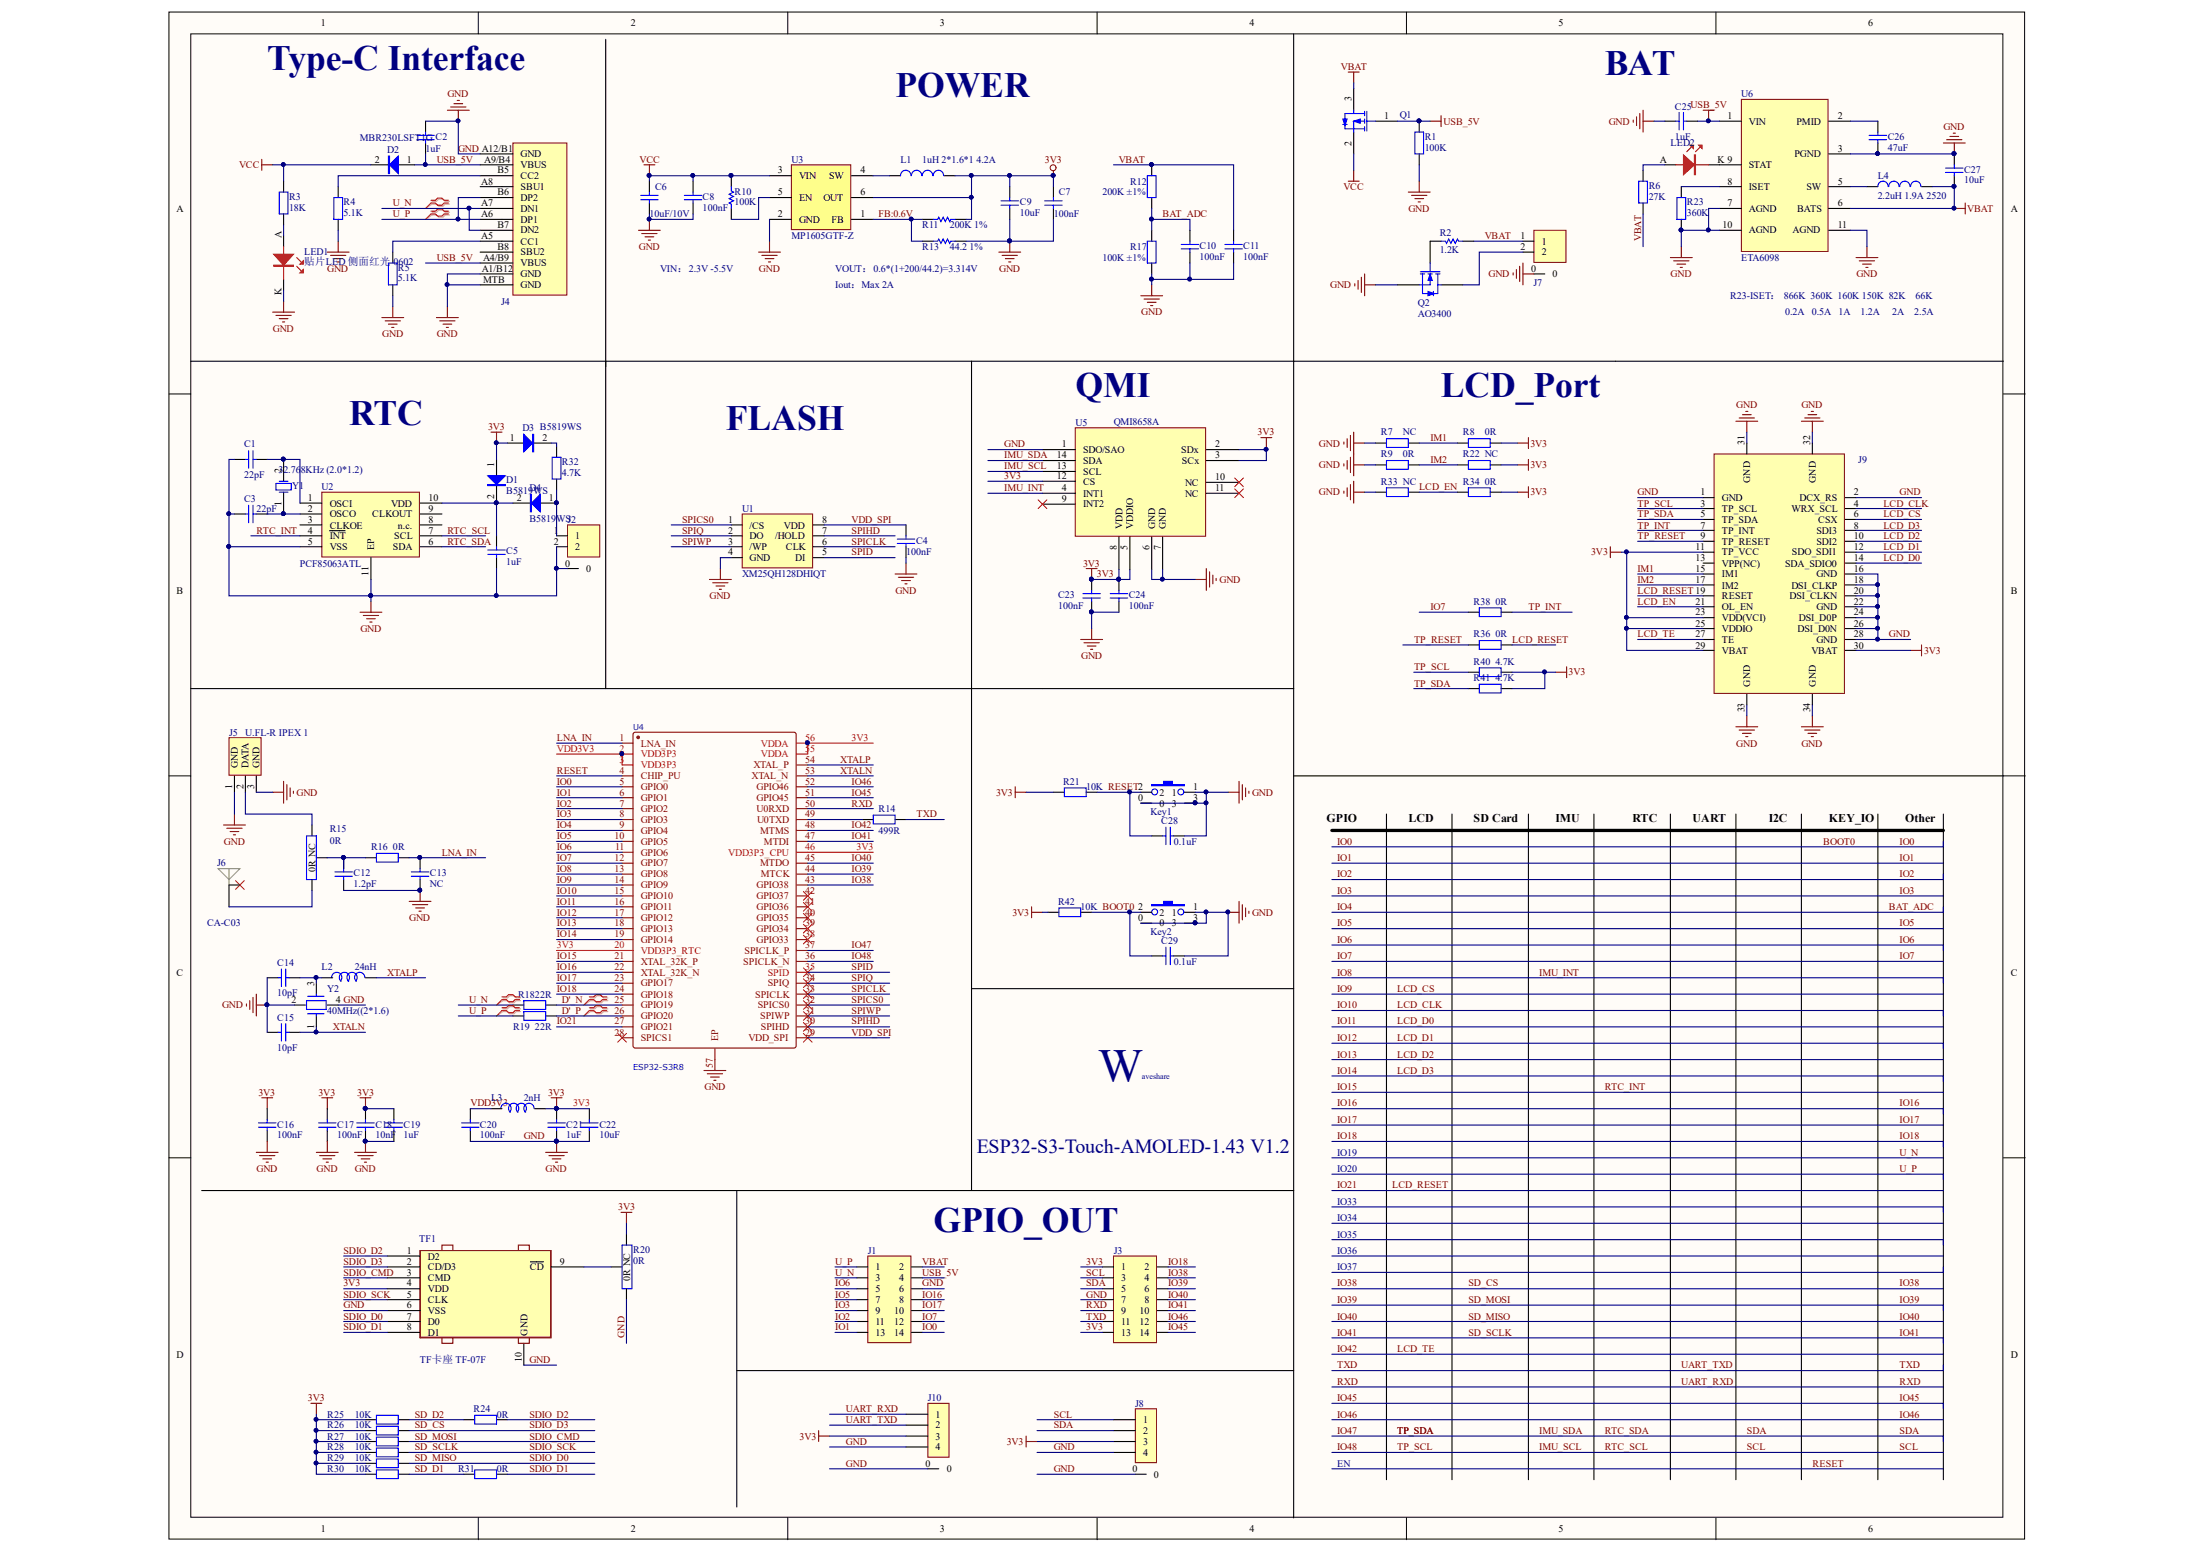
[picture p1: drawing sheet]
<svg xmlns="http://www.w3.org/2000/svg" width="297mm" height="210mm" viewBox="0 0 297 210" stroke-linecap="round" stroke-linejoin="round" font-family="sans-serif">
<defs><g id="words">
<text font-size="6.4" fill="#000080" x="148.5" y="146.2">W</text>
<g font-size="4.8" fill="#000080">
<text x="36.1" y="9.5">Type-C Interface</text>
<text x="217" y="10.2">BAT</text>
<text x="121.1" y="13.1">POWER</text>
<text x="145.4" y="53.7">QMI</text>
<text x="194.8" y="53.7">LCD_Port</text>
<text x="47.2" y="57.4">RTC</text>
<text x="98.1" y="58.1">FLASH</text>
<text x="126.2" y="166.5">GPIO_OUT</text>
</g>
<text font-size="2.7" fill="#000080" x="132.1" y="155.9">ESP32-S3-Touch-AMOLED-1.43 V1.2</text>
<g font-size="1.6">
<text x="179.3" y="111.2">GPIO</text>
<text x="190.4" y="111.2">LCD</text>
<text x="199.2" y="111.2">SD Card</text>
<text x="210.3" y="111.2">IMU</text>
<text x="220.7" y="111.2">RTC</text>
<text x="228.8" y="111.2">UART</text>
<text x="239.2" y="111.2">I2C</text>
<text x="247.3" y="111.2">KEY_IO</text>
<text x="257.6" y="111.2">Other</text>
</g>
<g font-size="1.4">
<text x="43.4" y="3.6">1</text>
<text x="85.3" y="3.6">2</text>
<text x="127.1" y="3.6">3</text>
<text x="168.9" y="3.6">4</text>
<text x="210.7" y="3.6">5</text>
<text x="252.6" y="3.6">6</text>
<text x="182.7" y="13.7" transform="rotate(-90 182.7 13.7)">3</text>
<text x="187.1" y="16.1">1</text>
<text x="233.6" y="16.1">1</text>
<text x="236.4" y="16.8">VIN</text>
<text x="242.9" y="16.8">PMID</text>
<text x="248.5" y="16.1">2</text>
<text x="50.7" y="22">2</text>
<text x="55" y="22">1</text>
<text x="65.5" y="22">A9/B4</text>
<text x="67.3" y="23.4">B5</text>
<text x="70.4" y="21.2">GND</text>
<text x="70.4" y="22.7">VBUS</text>
<text x="105.2" y="23.4">3</text>
<text x="116.3" y="23.4">4</text>
<text x="182.7" y="19.7" transform="rotate(-90 182.7 19.7)">2</text>
<text x="224.4" y="22">A</text>
<text x="232.2" y="22">K 9</text>
<text x="236.4" y="22.7">STAT</text>
<text x="242.6" y="21.2">PGND</text>
<text x="248.5" y="20.5">3</text>
<text x="23.9" y="28.7">A</text>
<text x="65.1" y="29.3">A6</text>
<text x="65.1" y="27.9">A7</text>
<text x="65.1" y="24.9">A8</text>
<text x="67.3" y="26.4">B6</text>
<text x="70.4" y="28.7">DN1</text>
<text x="70.4" y="25.7">SBU1</text>
<text x="70.4" y="24.2">CC2</text>
<text x="70.4" y="27.1">DP2</text>
<text x="105.2" y="26.4">5</text>
<text x="105.2" y="29.3">2</text>
<text x="108" y="27.1">EN</text>
<text x="108" y="24.2">VIN</text>
<text x="111.3" y="27.1">OUT</text>
<text x="112.1" y="24.2">SW</text>
<text x="116.3" y="29.3">1</text>
<text x="116.3" y="26.4">6</text>
<text x="233.6" y="24.9">8</text>
<text x="233.6" y="27.9">7</text>
<text x="236.4" y="25.7">ISET</text>
<text x="236.4" y="28.7">AGND</text>
<text x="243" y="28.7">BATS</text>
<text x="244.2" y="25.7">SW</text>
<text x="248.5" y="27.9">6</text>
<text x="248.5" y="24.9">5</text>
<text x="271.9" y="28.7">A</text>
<text x="38.1" y="32.1" transform="rotate(-90 38.1 32.1)">A</text>
<text x="65.1" y="32.3">A5</text>
<text x="65.3" y="35.3">A4/B9</text>
<text x="67.3" y="30.9">B7</text>
<text x="67.3" y="33.8">B8</text>
<text x="70.4" y="33.1">CC1</text>
<text x="70.4" y="31.5">DN2</text>
<text x="70.4" y="30.1">DP1</text>
<text x="70.4" y="34.5">SBU2</text>
<text x="108" y="30.1">GND</text>
<text x="112.4" y="30.1">FB</text>
<text x="205.6" y="32.3">1</text>
<text x="205.6" y="33.8">2</text>
<text x="208.4" y="33.1">1</text>
<text x="208.4" y="34.5">2</text>
<text x="232.9" y="30.9">10</text>
<text x="236.4" y="31.5">AGND</text>
<text x="242.4" y="31.5">AGND</text>
<text x="248.5" y="30.9">11</text>
<text x="38.1" y="39.9" transform="rotate(-90 38.1 39.9)">K</text>
<text x="65.1" y="36.8">A1/B12</text>
<text x="65.3" y="38.2">MTB</text>
<text x="70.4" y="37.5">GND</text>
<text x="70.4" y="36">VBUS</text>
<text x="70.4" y="39">GND</text>
<text x="207" y="36.8">0</text>
<text x="209.9" y="37.5">0</text>
<text x="68.9" y="59.6">1</text>
<text x="73.3" y="59.6">2</text>
<text x="38.1" y="63.9" transform="rotate(-90 38.1 63.9)">2</text>
<text x="66.8" y="63.1" transform="rotate(-90 66.8 63.1)">1</text>
<text x="142.9" y="62">14</text>
<text x="142.9" y="63.4">13</text>
<text x="142.9" y="64.8">12</text>
<text x="143.6" y="60.4">1</text>
<text x="146.4" y="61.2">SDO/SAO</text>
<text x="146.4" y="62.7">SDA</text>
<text x="146.4" y="64.2">SCL</text>
<text x="146.4" y="65.5">CS</text>
<text x="159.7" y="61.2">SDx</text>
<text x="159.8" y="62.7">SCx</text>
<text x="160.2" y="65.7">NC</text>
<text x="164.3" y="60.4">2</text>
<text x="164.3" y="62">3</text>
<text x="164.3" y="64.9">10</text>
<text x="235.9" y="60.2" transform="rotate(-90 235.9 60.2)">31</text>
<text x="236.6" y="65.3" transform="rotate(-90 236.6 65.3)">GND</text>
<text x="244.7" y="60.2" transform="rotate(-90 244.7 60.2)">32</text>
<text x="245.5" y="65.3" transform="rotate(-90 245.5 65.3)">GND</text>
<text x="38.1" y="68.4" transform="rotate(-90 38.1 68.4)">1</text>
<text x="41.6" y="67.7">1</text>
<text x="41.6" y="69.2">2</text>
<text x="41.6" y="70.7">3</text>
<text x="44.6" y="68.5">OSCI</text>
<text x="44.6" y="69.9">OSCO</text>
<text x="44.6" y="71.4">CLKOE</text>
<text x="50.3" y="69.9">CLKOUT</text>
<text x="52.9" y="68.5">VDD</text>
<text x="53.8" y="71.4">n.c.</text>
<text x="57.9" y="70.7">8</text>
<text x="57.9" y="69.2">9</text>
<text x="57.9" y="67.7">10</text>
<text x="66.8" y="67.5" transform="rotate(-90 66.8 67.5)">2</text>
<text x="69.9" y="67.7">2</text>
<text x="74.2" y="67.7">1</text>
<text x="98.5" y="70.7">1</text>
<text x="101.3" y="71.4">/CS</text>
<text x="106" y="71.4">VDD</text>
<text x="111.2" y="70.7">8</text>
<text x="143.6" y="66.4">4</text>
<text x="143.6" y="67.9">9</text>
<text x="146.4" y="67.1">INT1</text>
<text x="146.4" y="68.6">INT2</text>
<text x="151.8" y="71.5" transform="rotate(-90 151.8 71.5)">VDD</text>
<text x="153.2" y="71.5" transform="rotate(-90 153.2 71.5)">VDDIO</text>
<text x="156.2" y="71.5" transform="rotate(-90 156.2 71.5)">GND</text>
<text x="157.6" y="71.5" transform="rotate(-90 157.6 71.5)">GND</text>
<text x="160.2" y="67.1">NC</text>
<text x="164.3" y="66.4">11</text>
<text x="229.9" y="67">1</text>
<text x="229.9" y="68.5">3</text>
<text x="229.9" y="69.9">5</text>
<text x="229.9" y="71.4">7</text>
<text x="232.8" y="67.7">GND</text>
<text x="232.8" y="69.2">TP_SCL</text>
<text x="232.8" y="70.7">TP_SDA</text>
<text x="242.2" y="69.2">WRX_SCL</text>
<text x="243.3" y="67.7">DCX_RS</text>
<text x="245.8" y="70.7">CSX</text>
<text x="250.7" y="67">2</text>
<text x="250.7" y="68.5">4</text>
<text x="250.7" y="69.9">6</text>
<text x="250.7" y="71.4">8</text>
<text x="41.6" y="72.1">4</text>
<text x="41.6" y="73.6">5</text>
<text x="44.6" y="72.9">INT</text>
<text x="44.6" y="74.3">VSS</text>
<text x="49.8" y="77.9" transform="rotate(-90 49.8 77.9)">11</text>
<text x="50.6" y="74.3" transform="rotate(-90 50.6 74.3)">EP</text>
<text x="53.1" y="74.3">SDA</text>
<text x="53.3" y="72.9">SCL</text>
<text x="57.9" y="73.6">6</text>
<text x="57.9" y="72.1">7</text>
<text x="74.9" y="72.1">1</text>
<text x="74.9" y="73.6">2</text>
<text x="76.4" y="76.6">0</text>
<text x="77.7" y="72.9">1</text>
<text x="77.7" y="74.3">2</text>
<text x="79.3" y="77.3">0</text>
<text x="98.5" y="72.1">2</text>
<text x="98.5" y="73.6">3</text>
<text x="98.5" y="75.1">4</text>
<text x="101.3" y="72.9">DO</text>
<text x="101.3" y="74.3">/WP</text>
<text x="101.3" y="75.8">GND</text>
<text x="104.8" y="72.9">/HOLD</text>
<text x="106.3" y="74.3">CLK</text>
<text x="107.5" y="75.8">DI</text>
<text x="111.2" y="75.1">5</text>
<text x="111.2" y="73.6">6</text>
<text x="111.2" y="72.1">7</text>
<text x="151" y="74.4" transform="rotate(-90 151 74.4)">8</text>
<text x="152.4" y="74.4" transform="rotate(-90 152.4 74.4)">5</text>
<text x="155.4" y="74.4" transform="rotate(-90 155.4 74.4)">6</text>
<text x="156.9" y="74.4" transform="rotate(-90 156.9 74.4)">7</text>
<text x="229.3" y="74.3">11</text>
<text x="229.3" y="75.8">13</text>
<text x="229.3" y="77.3">15</text>
<text x="229.9" y="72.9">9</text>
<text x="232.8" y="72.1">TP_INT</text>
<text x="232.8" y="73.6">TP_RESET</text>
<text x="232.8" y="75.1">TP_VCC</text>
<text x="232.8" y="76.6">VPP(NC)</text>
<text x="241.4" y="76.6">SDA_SDIO0</text>
<text x="242.3" y="75.1">SDO_SDI1</text>
<text x="245.6" y="72.1">SDI3</text>
<text x="245.6" y="73.6">SDI2</text>
<text x="250.7" y="72.9">10</text>
<text x="250.7" y="74.3">12</text>
<text x="250.7" y="75.8">14</text>
<text x="250.7" y="77.3">16</text>
<text x="23.9" y="80.2">B</text>
<text x="229.3" y="78.8">17</text>
<text x="229.3" y="81.7">21</text>
<text x="229.3" y="83.2">23</text>
<text x="232.8" y="78">IM1</text>
<text x="232.8" y="79.5">IM2</text>
<text x="232.8" y="81">RESET</text>
<text x="232.8" y="82.4">OL_EN</text>
<text x="232.8" y="83.9">VDD(VCI)</text>
<text x="241.9" y="81">DSI_CLKN</text>
<text x="242.2" y="79.5">DSI_CLKP</text>
<text x="243.2" y="83.9">DSI_D0P</text>
<text x="245.6" y="78">GND</text>
<text x="245.6" y="82.4">GND</text>
<text x="250.7" y="78.8">18</text>
<text x="250.7" y="80.2">20</text>
<text x="250.7" y="81.7">22</text>
<text x="250.7" y="83.2">24</text>
<text x="271.9" y="80.2">B</text>
<text x="229.3" y="84.7">25</text>
<text x="229.3" y="86.1">27</text>
<text x="229.3" y="87.7">29</text>
<text x="232.8" y="85.4">VDDIO</text>
<text x="232.8" y="86.9">TE</text>
<text x="232.8" y="88.3">VBAT</text>
<text x="243" y="85.4">DSI_D0N</text>
<text x="244.9" y="88.3">VBAT</text>
<text x="245.6" y="86.9">GND</text>
<text x="250.7" y="84.7">26</text>
<text x="250.7" y="86.1">28</text>
<text x="250.7" y="87.7">30</text>
<text x="236.6" y="92.8" transform="rotate(-90 236.6 92.8)">GND</text>
<text x="245.5" y="92.8" transform="rotate(-90 245.5 92.8)">GND</text>
<text x="235.9" y="96.3" transform="rotate(-90 235.9 96.3)">33</text>
<text x="244.7" y="96.3" transform="rotate(-90 244.7 96.3)">34</text>
<text x="31.4" y="106.7" transform="rotate(-90 31.4 106.7)">1</text>
<text x="32.1" y="103.8" transform="rotate(-90 32.1 103.8)">GND</text>
<text x="32.9" y="106.7" transform="rotate(-90 32.9 106.7)">2</text>
<text x="33.6" y="103.8" transform="rotate(-90 33.6 103.8)">DATA</text>
<text x="34.3" y="106.7" transform="rotate(-90 34.3 106.7)">3</text>
<text x="35.1" y="103.8" transform="rotate(-90 35.1 103.8)">GND</text>
<text x="156.8" y="107.5">2</text>
<text x="158.4" y="107.5">1</text>
<text x="161.3" y="106.8">1</text>
<text x="153.9" y="108.3">0</text>
<text x="156.8" y="109">0</text>
<text x="158.4" y="109">3</text>
<text x="161.3" y="108.3">3</text>
<text x="42.6" y="117.8" transform="rotate(-90 42.6 117.8)">0R NC</text>
<text x="153.9" y="123">2</text>
<text x="153.9" y="124.5">0</text>
<text x="156.8" y="123.8">2</text>
<text x="156.8" y="125.2">0</text>
<text x="158.4" y="123.8">1</text>
<text x="158.4" y="125.2">3</text>
<text x="161.3" y="123">1</text>
<text x="161.3" y="124.5">3</text>
<text x="23.9" y="131.9">C</text>
<text x="271.9" y="131.9">C</text>
<text x="39.4" y="135.6">2</text>
<text x="42.5" y="133.2" transform="rotate(-90 42.5 133.2)">3</text>
<text x="45.4" y="135.6">4 GND</text>
<text x="42.5" y="139.1" transform="rotate(-90 42.5 139.1)">1</text>
<text x="55" y="169.5">1</text>
<text x="55" y="170.9">2</text>
<text x="55" y="172.4">3</text>
<text x="55" y="173.9">4</text>
<text x="57.9" y="170.2">D2</text>
<text x="57.9" y="171.7">CD/D3</text>
<text x="57.9" y="173.2">CMD</text>
<text x="71.7" y="171.7">CD</text>
<text x="75.7" y="170.9">9</text>
<text x="85.2" y="173.1" transform="rotate(-90 85.2 173.1)">0R NC</text>
<text x="118.3" y="171.7">1</text>
<text x="118.3" y="173.2">3</text>
<text x="121.6" y="171.7">2</text>
<text x="121.6" y="173.2">4</text>
<text x="151.6" y="171.7">1</text>
<text x="151.6" y="173.2">3</text>
<text x="154.7" y="171.7">2</text>
<text x="154.7" y="173.2">4</text>
<text x="55" y="175.4">5</text>
<text x="55" y="176.8">6</text>
<text x="55" y="178.4">7</text>
<text x="55" y="179.8">8</text>
<text x="57.9" y="174.6">VDD</text>
<text x="57.9" y="176.1">CLK</text>
<text x="57.9" y="177.6">VSS</text>
<text x="57.9" y="179">D0</text>
<text x="118.3" y="174.6">5</text>
<text x="118.3" y="176.1">7</text>
<text x="118.3" y="177.6">9</text>
<text x="118.3" y="179">11</text>
<text x="120.9" y="177.6">10</text>
<text x="120.9" y="179">12</text>
<text x="121.6" y="174.6">6</text>
<text x="121.6" y="176.1">8</text>
<text x="151.6" y="174.6">5</text>
<text x="151.6" y="176.1">7</text>
<text x="151.6" y="177.6">9</text>
<text x="151.6" y="179">11</text>
<text x="154" y="177.6">10</text>
<text x="154" y="179">12</text>
<text x="154.7" y="174.6">6</text>
<text x="154.7" y="176.1">8</text>
<text x="23.9" y="183.5">D</text>
<text x="57.9" y="180.6">D1</text>
<text x="70.6" y="184.1" transform="rotate(-90 70.6 184.1)">10</text>
<text x="71.3" y="180.6" transform="rotate(-90 71.3 180.6)">GND</text>
<text x="118.3" y="180.6">13</text>
<text x="120.9" y="180.6">14</text>
<text x="151.6" y="180.6">13</text>
<text x="154" y="180.6">14</text>
<text x="271.9" y="183.5">D</text>
<text x="126.5" y="191.6">1</text>
<text x="126.5" y="193.1">2</text>
<text x="126.5" y="194.6">3</text>
<text x="126.5" y="196">4</text>
<text x="154.6" y="192.3">1</text>
<text x="154.6" y="193.8">2</text>
<text x="154.6" y="195.3">3</text>
<text x="154.6" y="196.8">4</text>
<text x="125.1" y="198.2">0</text>
<text x="128" y="199">0</text>
<text x="153.1" y="199">0</text>
<text x="156" y="199.7">0</text>
<text x="43.4" y="207.1">1</text>
<text x="85.3" y="207.1">2</text>
<text x="127.1" y="207.1">3</text>
<text x="168.9" y="207.1">4</text>
<text x="210.7" y="207.1">5</text>
<text x="252.6" y="207.1">6</text>
</g>
<g font-size="1.4" fill="#800000">
<text x="181.3" y="9.5">VBAT</text>
<text x="60.5" y="13.1">GND</text>
<text x="195.2" y="16.8">USB_5V</text>
<text x="217.5" y="16.8">GND</text>
<text x="262.8" y="17.6">GND</text>
<text x="32.3" y="22.7">VCC</text>
<text x="59" y="22">USB_5V</text>
<text x="61.9" y="20.5">GND A12/B1</text>
<text x="86.5" y="22">VCC</text>
<text x="141.3" y="22">3V3</text>
<text x="151.3" y="22">VBAT</text>
<text x="53.1" y="27.9">U_N</text>
<text x="53.1" y="29.3">U_P</text>
<text x="118.8" y="29.3">FB:0.6V</text>
<text x="157.2" y="29.3">BAT_ADC</text>
<text x="181.6" y="25.7">VCC</text>
<text x="190.4" y="28.7">GND</text>
<text x="266" y="28.7">VBAT</text>
<text x="59" y="35.3">USB_5V</text>
<text x="86.4" y="33.8">GND</text>
<text x="200.7" y="32.3">VBAT</text>
<text x="221.9" y="32.6" transform="rotate(-90 221.9 32.6)">VBAT</text>
<text x="44.2" y="36.8">GND</text>
<text x="102.6" y="36.8">GND</text>
<text x="135.1" y="36.8">GND</text>
<text x="179.9" y="39">GND</text>
<text x="201.3" y="37.5">GND</text>
<text x="225.9" y="37.5">GND</text>
<text x="251" y="37.5">GND</text>
<text x="36.9" y="44.8">GND</text>
<text x="51.7" y="45.6">GND</text>
<text x="59" y="45.6">GND</text>
<text x="154.3" y="42.6">GND</text>
<text x="66" y="58.2">3V3</text>
<text x="170" y="58.8">3V3</text>
<text x="193.4" y="59.6">IM1</text>
<text x="234.8" y="55.2">GND</text>
<text x="243.6" y="55.2">GND</text>
<text x="135.8" y="60.4">GND</text>
<text x="135.8" y="62">IMU_SDA</text>
<text x="135.8" y="63.4">IMU_SCL</text>
<text x="135.8" y="64.8">3V3</text>
<text x="178.3" y="60.4">GND</text>
<text x="178.3" y="63.3">GND</text>
<text x="193.4" y="62.6">IM2</text>
<text x="206.9" y="60.4">3V3</text>
<text x="206.9" y="63.3">3V3</text>
<text x="92.2" y="70.7">SPICS0</text>
<text x="115.1" y="70.7">VDD_SPI</text>
<text x="135.8" y="66.4">IMU_INT</text>
<text x="178.3" y="67">GND</text>
<text x="191.9" y="66.3">LCD_EN</text>
<text x="206.9" y="67">3V3</text>
<text x="221.4" y="67">GND</text>
<text x="221.4" y="68.5">TP_SCL</text>
<text x="221.4" y="69.9">TP_SDA</text>
<text x="221.4" y="71.4">TP_INT</text>
<text x="254.6" y="71.4">LCD_D3</text>
<text x="254.6" y="69.9">LCD_CS</text>
<text x="254.6" y="68.5">LCD_CLK</text>
<text x="256.8" y="67">GND</text>
<text x="34.7" y="72.1">RTC_INT</text>
<text x="60.5" y="72.1">RTC_SCL</text>
<text x="60.5" y="73.6">RTC_SDA</text>
<text x="92.2" y="72.1">SPIQ</text>
<text x="92.2" y="73.6">SPIWP</text>
<text x="115.1" y="75.1">SPID</text>
<text x="115.1" y="73.6">SPICLK</text>
<text x="115.1" y="72.1">SPIHD</text>
<text x="146.4" y="76.6">3V3</text>
<text x="215.1" y="75.1">3V3</text>
<text x="221.4" y="72.9">TP_RESET</text>
<text x="221.4" y="77.3">IM1</text>
<text x="254.6" y="75.8">LCD_D0</text>
<text x="254.6" y="74.3">LCD_D1</text>
<text x="254.6" y="72.9">LCD_D2</text>
<text x="95.9" y="81">GND</text>
<text x="121.1" y="80.2">GND</text>
<text x="148.3" y="78">3V3</text>
<text x="164.9" y="78.8">GND</text>
<text x="193.4" y="82.4">IO7</text>
<text x="206.7" y="82.4">TP_INT</text>
<text x="221.4" y="78.8">IM2</text>
<text x="221.4" y="80.2">LCD_RESET 19</text>
<text x="221.4" y="81.7">LCD_EN</text>
<text x="48.7" y="85.4">GND</text>
<text x="146.2" y="89.1">GND</text>
<text x="191.2" y="86.9">TP_RESET</text>
<text x="204.5" y="86.9">LCD_RESET</text>
<text x="221.4" y="86.1">LCD_TE</text>
<text x="255.4" y="86.1">GND</text>
<text x="260.1" y="88.3">3V3</text>
<text x="191.2" y="90.5">TP_SCL</text>
<text x="191.2" y="92.8">TP_SDA</text>
<text x="212.1" y="91.3">3V3</text>
<text x="75.3" y="100.2">LNA_IN</text>
<text x="234.8" y="100.9">GND</text>
<text x="243.6" y="100.9">GND</text>
<text x="40.1" y="107.5">GND</text>
<text x="75.3" y="104.6">RESET</text>
<text x="75.3" y="106.1">IO0</text>
<text x="75.3" y="107.5">IO1</text>
<text x="113.6" y="103.1">XTALP</text>
<text x="113.6" y="104.6">XTALN</text>
<text x="115.1" y="107.5">IO45</text>
<text x="115.1" y="106.1">IO46</text>
<text x="134.7" y="107.5">3V3</text>
<text x="169.3" y="107.5">GND</text>
<text x="75.3" y="109">IO2</text>
<text x="75.3" y="110.5">IO3</text>
<text x="75.3" y="111.9">IO4</text>
<text x="75.3" y="113.4">IO5</text>
<text x="115.1" y="113.4">IO41</text>
<text x="115.1" y="111.9">IO42</text>
<text x="115.1" y="109">RXD</text>
<text x="123.9" y="110.5">TXD</text>
<text x="30.3" y="114.2">GND</text>
<text x="59.7" y="115.6">LNA_IN</text>
<text x="75.3" y="114.9">IO6</text>
<text x="75.3" y="116.4">IO7</text>
<text x="75.3" y="117.8">IO8</text>
<text x="75.3" y="119.4">IO9</text>
<text x="115.1" y="119.4">IO38</text>
<text x="115.1" y="117.8">IO39</text>
<text x="115.1" y="116.4">IO40</text>
<text x="180.8" y="114.2">IO0</text>
<text x="180.8" y="116.4">IO1</text>
<text x="180.8" y="118.6">IO2</text>
<text x="246.5" y="114.2">BOOT0</text>
<text x="256.8" y="116.4">IO1</text>
<text x="256.8" y="118.6">IO2</text>
<text x="256.8" y="114.2">IO0</text>
<text x="55.3" y="124.5">GND</text>
<text x="75.3" y="120.8">IO10</text>
<text x="75.3" y="122.3">IO11</text>
<text x="75.3" y="123.8">IO12</text>
<text x="75.3" y="125.2">IO13</text>
<text x="136.9" y="123.8">3V3</text>
<text x="169.3" y="123.8">GND</text>
<text x="180.8" y="120.8">IO3</text>
<text x="180.8" y="123">IO4</text>
<text x="180.8" y="125.2">IO5</text>
<text x="255.4" y="123">BAT_ADC</text>
<text x="256.8" y="125.2">IO5</text>
<text x="256.8" y="120.8">IO3</text>
<text x="52.4" y="131.9">XTALP</text>
<text x="75.3" y="126.7">IO14</text>
<text x="75.3" y="129.7">IO15</text>
<text x="75.3" y="131.1">IO16</text>
<text x="115.1" y="128.1">IO47</text>
<text x="115.1" y="129.7">IO48</text>
<text x="115.1" y="131.1">SPID</text>
<text x="180.8" y="127.5">IO6</text>
<text x="180.8" y="129.7">IO7</text>
<text x="180.8" y="131.9">IO8</text>
<text x="208.1" y="131.9">IMU_INT</text>
<text x="256.8" y="127.5">IO6</text>
<text x="256.8" y="129.7">IO7</text>
<text x="30" y="136.3">GND</text>
<text x="63.4" y="135.6">U_N</text>
<text x="63.4" y="137">U_P</text>
<text x="75.3" y="132.6">IO17</text>
<text x="75.3" y="134.1">IO18</text>
<text x="76" y="135.6">D'_N</text>
<text x="76" y="137">D'_P</text>
<text x="115.1" y="132.6">SPIQ</text>
<text x="115.1" y="134.1">SPICLK</text>
<text x="115.1" y="135.6">SPICS0</text>
<text x="115.1" y="137">SPIWP</text>
<text x="180.8" y="134.1">IO9</text>
<text x="180.8" y="136.3">IO10</text>
<text x="188.9" y="134.1">LCD_CS</text>
<text x="188.9" y="136.3">LCD_CLK</text>
<text x="45" y="139.2">XTALN</text>
<text x="75.3" y="138.5">IO21</text>
<text x="115.1" y="138.5">SPIHD</text>
<text x="115.1" y="140">VDD_SPI</text>
<text x="180.8" y="138.5">IO11</text>
<text x="180.8" y="140.7">IO12</text>
<text x="180.8" y="142.9">IO13</text>
<text x="188.9" y="138.5">LCD_D0</text>
<text x="188.9" y="140.7">LCD_D1</text>
<text x="188.9" y="142.9">LCD_D2</text>
<text x="34.9" y="148.1">3V3</text>
<text x="43.1" y="148.1">3V3</text>
<text x="48.3" y="148.1">3V3</text>
<text x="63.6" y="149.5">VDD3V3</text>
<text x="74.1" y="148.1">3V3</text>
<text x="95.3" y="147.3">GND</text>
<text x="180.8" y="145.1">IO14</text>
<text x="180.8" y="147.3">IO15</text>
<text x="180.8" y="149.5">IO16</text>
<text x="188.9" y="145.1">LCD_D3</text>
<text x="217" y="147.3">RTC_INT</text>
<text x="256.8" y="149.5">IO16</text>
<text x="70.8" y="154">GND</text>
<text x="180.8" y="151.8">IO17</text>
<text x="180.8" y="154">IO18</text>
<text x="256.8" y="154">IO18</text>
<text x="256.8" y="151.8">IO17</text>
<text x="34.7" y="158.4">GND</text>
<text x="42.8" y="158.4">GND</text>
<text x="48" y="158.4">GND</text>
<text x="73.8" y="158.4">GND</text>
<text x="180.8" y="160.6">IO21</text>
<text x="188.2" y="160.6">LCD_RESET</text>
<text x="256.8" y="156.2">U_N</text>
<text x="256.8" y="158.4">U_P</text>
<text x="83.6" y="163.6">3V3</text>
<text x="46.4" y="170.9">SDIO_D3</text>
<text x="46.4" y="169.5">SDIO_D2</text>
<text x="46.4" y="172.4">SDIO_CMD</text>
<text x="46.4" y="173.9">3V3</text>
<text x="112.9" y="172.4">U_N</text>
<text x="112.9" y="170.9">U_P</text>
<text x="112.9" y="173.9">IO6</text>
<text x="124.7" y="170.9">VBAT</text>
<text x="124.7" y="172.4">USB_5V</text>
<text x="124.7" y="173.9">GND</text>
<text x="146.9" y="170.9">3V3</text>
<text x="146.9" y="173.9">SDA</text>
<text x="146.9" y="172.4">SCL</text>
<text x="157.9" y="170.9">IO18</text>
<text x="157.9" y="172.4">IO38</text>
<text x="157.9" y="173.9">IO39</text>
<text x="180.8" y="173.9">IO38</text>
<text x="198.5" y="173.9">SD_CS</text>
<text x="256.8" y="173.9">IO38</text>
<text x="46.4" y="178.4">SDIO_D0</text>
<text x="46.4" y="179.8">SDIO_D1</text>
<text x="46.4" y="175.4">SDIO_SCK</text>
<text x="46.4" y="176.8">GND</text>
<text x="112.9" y="179.8">IO1</text>
<text x="112.9" y="178.4">IO2</text>
<text x="112.9" y="176.8">IO3</text>
<text x="112.9" y="175.4">IO5</text>
<text x="124.7" y="179.8">IO0</text>
<text x="124.7" y="178.4">IO7</text>
<text x="124.7" y="175.4">IO16</text>
<text x="124.7" y="176.8">IO17</text>
<text x="146.9" y="179.8">3V3</text>
<text x="146.9" y="178.4">TXD</text>
<text x="146.9" y="176.8">RXD</text>
<text x="146.9" y="175.4">GND</text>
<text x="157.9" y="175.4">IO40</text>
<text x="157.9" y="176.8">IO41</text>
<text x="157.9" y="178.4">IO46</text>
<text x="157.9" y="179.8">IO45</text>
<text x="180.8" y="176.1">IO39</text>
<text x="180.8" y="178.4">IO40</text>
<text x="198.5" y="176.1">SD_MOSI</text>
<text x="198.5" y="178.4">SD_MISO</text>
<text x="256.8" y="176.1">IO39</text>
<text x="256.8" y="178.4">IO40</text>
<text x="71.6" y="184.2">GND</text>
<text x="84.4" y="180.8" transform="rotate(-90 84.4 180.8)">GND</text>
<text x="180.8" y="180.6">IO41</text>
<text x="180.8" y="182.8">IO42</text>
<text x="180.8" y="184.9">TXD</text>
<text x="188.9" y="182.8">LCD_TE</text>
<text x="198.5" y="180.6">SD_SCLK</text>
<text x="227.3" y="184.9">UART_TXD</text>
<text x="256.8" y="180.6">IO41</text>
<text x="256.8" y="184.9">TXD</text>
<text x="41.6" y="189.3">3V3</text>
<text x="56.1" y="191.6">SD_D2</text>
<text x="71.6" y="191.6">SDIO_D2</text>
<text x="114.4" y="190.9">UART_RXD</text>
<text x="142.5" y="191.6">SCL</text>
<text x="180.8" y="187.1">RXD</text>
<text x="180.8" y="189.3">IO45</text>
<text x="180.8" y="191.6">IO46</text>
<text x="227.3" y="187.1">UART_RXD</text>
<text x="256.8" y="191.6">IO46</text>
<text x="256.8" y="187.1">RXD</text>
<text x="256.8" y="189.3">IO45</text>
<text x="56.1" y="197.5">SD_MISO</text>
<text x="56.1" y="196">SD_SCLK</text>
<text x="56.1" y="194.6">SD_MOSI</text>
<text x="56.1" y="193.1">SD_CS</text>
<text x="71.6" y="197.5">SDIO_D0</text>
<text x="71.6" y="193.1">SDIO_D3</text>
<text x="71.6" y="196">SDIO_SCK</text>
<text x="71.6" y="194.6">SDIO_CMD</text>
<text x="108.1" y="194.6">3V3</text>
<text x="114.4" y="195.3">GND</text>
<text x="114.4" y="192.3">UART_TXD</text>
<text x="136.1" y="195.3">3V3</text>
<text x="142.5" y="193.1">SDA</text>
<text x="142.5" y="196">GND</text>
<text x="180.8" y="193.8">IO47</text>
<text x="180.8" y="196">IO48</text>
<text x="188.9" y="193.8">TP_SDA</text>
<text x="188.9" y="196">TP_SCL</text>
<text x="208.1" y="196">IMU_SCL</text>
<text x="208.1" y="193.8">IMU_SDA</text>
<text x="217" y="196">RTC_SCL</text>
<text x="217" y="193.8">RTC_SDA</text>
<text x="236.2" y="193.8">SDA</text>
<text x="236.2" y="196">SCL</text>
<text x="256.8" y="193.8">SDA</text>
<text x="256.8" y="196">SCL</text>
<text x="56.1" y="199">SD_D1</text>
<text x="71.6" y="199">SDIO_D1</text>
<text x="114.4" y="198.2">GND</text>
<text x="142.5" y="199">GND</text>
<text x="245.1" y="198.2">RESET</text>
</g>
<g font-size="1.4" fill="#000080">
<text x="189.2" y="16">Q1</text>
<text x="226.5" y="14.8">C25USB_5V</text>
<text x="235.4" y="13.1">U6</text>
<text x="48.6" y="19">MBR230LSFT1G C2</text>
<text x="52.4" y="20.6">D2</text>
<text x="57.5" y="20.5">1uF</text>
<text x="107" y="22">U3</text>
<text x="121.7" y="22">L1</text>
<text x="124.7" y="22">1uH 2*1.6*1 4.2A</text>
<text x="192.6" y="18.9">R1</text>
<text x="192.6" y="20.4">100K</text>
<text x="225.9" y="19.8">LED2</text>
<text x="226.5" y="18.9">1uF</text>
<text x="255.2" y="18.9">C26</text>
<text x="255.2" y="20.4">47uF</text>
<text x="265.5" y="23.3">C27</text>
<text x="39.1" y="27">R3</text>
<text x="39.1" y="28.5">18K</text>
<text x="46.4" y="27.7">R4</text>
<text x="46.4" y="29.3">5.1K</text>
<text x="87.8" y="29.3">10uF/10V</text>
<text x="88.6" y="25.7">C6</text>
<text x="95" y="27">C8</text>
<text x="95" y="28.5">100nF</text>
<text x="99.3" y="26.3">R10</text>
<text x="99.3" y="27.7">100K</text>
<text x="137.9" y="27.7">C9</text>
<text x="137.9" y="29.3">10uF</text>
<text x="142.5" y="29.3">100nF</text>
<text x="143.1" y="26.4">C7</text>
<text x="149.1" y="26.4">200K ±1%</text>
<text x="152.8" y="24.9">R12</text>
<text x="222.9" y="25.5">R6</text>
<text x="222.9" y="27">27K</text>
<text x="228.1" y="27.7">R23</text>
<text x="228.1" y="29.3">360K</text>
<text x="253.9" y="24.2">L4</text>
<text x="253.9" y="26.9">2.2uH 1.9A 2520</text>
<text x="265.5" y="24.8">10uF</text>
<text x="41.1" y="34.4">LED1</text>
<text x="41.1" y="35.8">贴片LED 侧面红光</text>
<text x="53.2" y="35.8">0602</text>
<text x="107" y="32.3">MP1605GTF-Z</text>
<text x="124.7" y="30.9">R11</text>
<text x="124.7" y="33.8">R13</text>
<text x="128.4" y="30.9">200K 1%</text>
<text x="128.4" y="33.8">44.2 1%</text>
<text x="149.1" y="35.3">100K ±1%</text>
<text x="152.8" y="33.8">R17</text>
<text x="162.2" y="33.6">C10</text>
<text x="162.2" y="35.1">100nF</text>
<text x="168.1" y="33.6">C11</text>
<text x="168.1" y="35.1">100nF</text>
<text x="194.7" y="34.2">1.2K</text>
<text x="194.7" y="31.9">R2</text>
<text x="235.4" y="35.3">ETA6098</text>
<text x="53.8" y="36.6">R5</text>
<text x="53.8" y="38">5.1K</text>
<text x="67.8" y="41.2">J4</text>
<text x="89.2" y="36.8">VIN：2.3V -5.5V</text>
<text x="112.9" y="39">Iout：Max 2A</text>
<text x="112.9" y="36.8">VOUT：0.6*(1+200/44.2)=3.314V</text>
<text x="191.7" y="41.3">Q2</text>
<text x="207.3" y="38.6">J7</text>
<text x="233.9" y="40.4">R23-ISET： 866K 360K 160K 150K 82K</text>
<text x="259" y="40.4">66K</text>
<text x="191.7" y="42.8">AO3400</text>
<text x="241.4" y="42.6">0.2A</text>
<text x="245" y="42.6">0.5A</text>
<text x="248.6" y="42.6">1A</text>
<text x="251.5" y="42.6">1.2A</text>
<text x="255.8" y="42.6">2A</text>
<text x="258.8" y="42.6">2.5A</text>
<text x="70.6" y="58.2">D3 B5819WS</text>
<text x="145.4" y="57.6">U5</text>
<text x="150.6" y="57.4">QMI8658A</text>
<text x="186.7" y="58.8">R7</text>
<text x="189.7" y="58.8">NC</text>
<text x="197.8" y="58.8">R8</text>
<text x="200.7" y="58.8">0R</text>
<text x="33" y="60.4">C1</text>
<text x="33" y="64.6">22pF</text>
<text x="37.6" y="64">32.768KHz (2.0*1.2)</text>
<text x="68.4" y="65.3">D1</text>
<text x="76" y="62.8">R32</text>
<text x="76" y="64.3">4.7K</text>
<text x="186.7" y="61.8">R9</text>
<text x="186.7" y="65.5">R33 NC</text>
<text x="189.7" y="61.8">0R</text>
<text x="197.8" y="61.8">R22 NC</text>
<text x="197.8" y="65.5">R34</text>
<text x="200.7" y="65.5">0R</text>
<text x="251.2" y="62.6">J9</text>
<text x="33" y="67.9">C3</text>
<text x="34.7" y="69.2">22pF</text>
<text x="39.5" y="66.1">Y1</text>
<text x="43.5" y="66.3">U2</text>
<text x="68.4" y="66.8">B5819WS</text>
<text x="71.6" y="66.4">D4</text>
<text x="71.6" y="70.5">B5819WSJ2</text>
<text x="100.3" y="69.2">U1</text>
<text x="40.5" y="76.6">PCF85063ATL</text>
<text x="68.4" y="74.9">C5</text>
<text x="68.4" y="76.4">1uF</text>
<text x="122.5" y="75.1">100nF</text>
<text x="123.8" y="73.5">C4</text>
<text x="100.3" y="78">XM25QH128DHIQT</text>
<text x="143.1" y="80.8">C23</text>
<text x="143.1" y="82.3">100nF</text>
<text x="152.6" y="80.8">C24</text>
<text x="152.6" y="82.3">100nF</text>
<text x="199.2" y="81.7">R38</text>
<text x="202.2" y="81.7">0R</text>
<text x="199.2" y="89.9">R40</text>
<text x="199.2" y="86.1">R36</text>
<text x="202.2" y="89.9">4.7K</text>
<text x="202.2" y="86.1">0R</text>
<text x="199.2" y="92.1">R41</text>
<text x="202.2" y="92.1">4.7K</text>
<text x="31" y="99.4">J5</text>
<text x="33.2" y="99.4">U.FL-R IPEX 1</text>
<text x="143.7" y="106.1">R21</text>
<text x="146.9" y="106.8">10K RESET2</text>
<text x="44.6" y="112.5">R15</text>
<text x="118.8" y="109.7">R14</text>
<text x="118.8" y="112.7">499R</text>
<text x="155.6" y="110.1">Key1</text>
<text x="157" y="111.3">C28</text>
<text x="29.4" y="117">J6</text>
<text x="44.6" y="114">0R</text>
<text x="47.8" y="118.4">C12</text>
<text x="47.8" y="119.9">1.2pF</text>
<text x="50.2" y="114.9">R16</text>
<text x="53.1" y="114.9">0R</text>
<text x="58.1" y="118.4">C13</text>
<text x="58.1" y="119.9">NC</text>
<text x="158.7" y="114.2">0.1uF</text>
<text x="28" y="125.2">CA-C03</text>
<text x="143.1" y="122.3">R42</text>
<text x="146.1" y="123">10K BOOT0</text>
<text x="37.5" y="130.5">C14</text>
<text x="43.5" y="131.1">L2</text>
<text x="48" y="131.1">24nH</text>
<text x="155.6" y="126.4">Key2</text>
<text x="157" y="127.6">C29</text>
<text x="158.7" y="130.4">0.1uF</text>
<text x="37.5" y="138">C15</text>
<text x="37.5" y="134.7">10pF</text>
<text x="44.2" y="134.1">Y2</text>
<text x="44.2" y="137">40MHz((2*1.6)</text>
<text x="70" y="134.8">R1822R</text>
<text x="37.5" y="142">10pF</text>
<text x="69.4" y="139.2">R19</text>
<text x="72.3" y="139.2">22R</text>
<text x="66.4" y="148.9">L3</text>
<text x="70.8" y="148.9">2nH</text>
<text x="37.5" y="152.4">C16</text>
<text x="37.5" y="153.8">100nF</text>
<text x="45.6" y="152.4">C17</text>
<text x="45.6" y="153.8">100nF</text>
<text x="50.8" y="152.4">C18</text>
<text x="50.8" y="153.8">10nF</text>
<text x="54.6" y="152.4">C19</text>
<text x="54.6" y="153.8">1uF</text>
<text x="64.9" y="152.4">C20</text>
<text x="64.9" y="153.8">100nF</text>
<text x="76.6" y="152.4">C21</text>
<text x="76.6" y="153.8">1uF</text>
<text x="81" y="152.4">C22</text>
<text x="81" y="153.8">10uF</text>
<text x="180.8" y="156.2">IO19</text>
<text x="180.8" y="158.4">IO20</text>
<text x="56.7" y="167.9">TF1</text>
<text x="180.8" y="162.8">IO33</text>
<text x="180.8" y="165.1">IO34</text>
<text x="180.8" y="167.3">IO35</text>
<text x="85.6" y="169.3">R20</text>
<text x="85.6" y="170.8">0R</text>
<text x="117.3" y="169.5">J1</text>
<text x="150.6" y="169.5">J3</text>
<text x="180.8" y="169.5">IO36</text>
<text x="180.8" y="171.7">IO37</text>
<text x="56.8" y="184.2">TF卡座 TF-07F</text>
<text x="44.2" y="191.6">R25</text>
<text x="48" y="191.6">10K</text>
<text x="64" y="190.9">R24</text>
<text x="67.2" y="191.6">0R</text>
<text x="125.5" y="189.3">J10</text>
<text x="153.5" y="190.1">J8</text>
<text x="44.2" y="193.1">R26</text>
<text x="44.2" y="194.6">R27</text>
<text x="44.2" y="196">R28</text>
<text x="44.2" y="197.5">R29</text>
<text x="48" y="193.1">10K</text>
<text x="48" y="194.6">10K</text>
<text x="48" y="196">10K</text>
<text x="48" y="197.5">10K</text>
<text x="44.2" y="199">R30</text>
<text x="48" y="199">10K</text>
<text x="61.9" y="199">R31</text>
<text x="67.2" y="199">0R</text>
<text x="180.8" y="198.2">EN</text>
</g>
<g font-size="1.4" fill="#f00">
<text x="75.3" y="101.6">VDD3V3</text>
<text x="83.7" y="101.6">2</text>
<text x="102.9" y="100.9">VDDA</text>
<text x="108.9" y="101.6">55</text>
<text x="108.9" y="100.2">56</text>
<text x="115.1" y="100.2">3V3</text>
<text x="83.7" y="103.1">3</text>
<text x="86.6" y="102.4">VDD3P3</text>
<text x="86.6" y="103.8">VDD3P3</text>
<text x="102.9" y="102.4">VDDA</text>
<text x="98.5" y="115.6">VDD3P3_CPU</text>
<text x="108.9" y="114.9">46</text>
<text x="115.8" y="114.9">3V3</text>
<text x="75.3" y="128.1">3V3</text>
<text x="83.1" y="128.1">20</text>
<text x="86.6" y="128.9">VDD3P3_RTC</text>
<text x="103.8" y="131.9">SPID</text>
<text x="108.9" y="131.1">35</text>
<text x="77.5" y="149.5">3V3</text>
</g>
<g font-size="1.4" fill="#800">
<text x="83.7" y="100.2">1</text>
<text x="86.6" y="100.9">LNA_IN</text>
<text x="83.7" y="104.6">4</text>
<text x="83.7" y="106.1">5</text>
<text x="83.7" y="107.5">6</text>
<text x="86.6" y="105.3">CHIP_PU</text>
<text x="86.6" y="106.8">GPIO0</text>
<text x="101.6" y="105.3">XTAL_N</text>
<text x="101.9" y="103.8">XTAL_P</text>
<text x="102.3" y="106.8">GPIO46</text>
<text x="108.9" y="107.5">51</text>
<text x="108.9" y="106.1">52</text>
<text x="108.9" y="104.6">53</text>
<text x="108.9" y="103.1">54</text>
<text x="83.1" y="113.4">10</text>
<text x="83.7" y="109">7</text>
<text x="83.7" y="110.5">8</text>
<text x="83.7" y="111.9">9</text>
<text x="86.6" y="108.3">GPIO1</text>
<text x="86.6" y="109.7">GPIO2</text>
<text x="86.6" y="111.2">GPIO3</text>
<text x="86.6" y="112.7">GPIO4</text>
<text x="102.3" y="109.7">U0RXD</text>
<text x="102.3" y="108.3">GPIO45</text>
<text x="102.4" y="111.2">U0TXD</text>
<text x="102.8" y="112.7">MTMS</text>
<text x="108.9" y="113.4">47</text>
<text x="108.9" y="111.9">48</text>
<text x="108.9" y="110.5">49</text>
<text x="108.9" y="109">50</text>
<text x="83.1" y="116.4">12</text>
<text x="83.1" y="117.8">13</text>
<text x="83.1" y="119.4">14</text>
<text x="83.2" y="114.9">11</text>
<text x="86.6" y="114.2">GPIO5</text>
<text x="86.6" y="115.6">GPIO6</text>
<text x="86.6" y="117.1">GPIO7</text>
<text x="86.6" y="118.6">GPIO8</text>
<text x="102.8" y="117.1">MTDO</text>
<text x="102.9" y="118.6">MTCK</text>
<text x="103.3" y="114.2">MTDI</text>
<text x="108.9" y="119.4">43</text>
<text x="108.9" y="117.8">44</text>
<text x="108.9" y="116.4">45</text>
<text x="83.1" y="120.8">15</text>
<text x="83.1" y="122.3">16</text>
<text x="83.1" y="123.8">17</text>
<text x="83.1" y="125.2">18</text>
<text x="86.6" y="120">GPIO9</text>
<text x="86.6" y="121.6">GPIO10</text>
<text x="86.6" y="123">GPIO11</text>
<text x="86.6" y="124.5">GPIO12</text>
<text x="86.6" y="126">GPIO13</text>
<text x="102.3" y="126">GPIO34</text>
<text x="102.3" y="124.5">GPIO35</text>
<text x="102.3" y="123">GPIO36</text>
<text x="102.3" y="121.6">GPIO37</text>
<text x="102.3" y="120">GPIO38</text>
<text x="108.9" y="125.2">39</text>
<text x="108.9" y="123.8">40</text>
<text x="108.9" y="122.3">41</text>
<text x="108.9" y="120.8">42</text>
<text x="83.1" y="126.7">19</text>
<text x="83.1" y="129.7">21</text>
<text x="83.1" y="131.1">22</text>
<text x="86.6" y="127.5">GPIO14</text>
<text x="86.6" y="130.4">XTAL_32K_P</text>
<text x="86.6" y="131.9">XTAL_32K_N</text>
<text x="100.5" y="130.4">SPICLK_N</text>
<text x="100.7" y="128.9">SPICLK_P</text>
<text x="102.3" y="127.5">GPIO33</text>
<text x="108.9" y="129.7">36</text>
<text x="108.9" y="128.1">37</text>
<text x="108.9" y="126.7">38</text>
<text x="83.1" y="132.6">23</text>
<text x="83.1" y="134.1">24</text>
<text x="83.1" y="135.6">25</text>
<text x="83.1" y="137">26</text>
<text x="86.6" y="133.3">GPIO17</text>
<text x="86.6" y="134.8">GPIO18</text>
<text x="86.6" y="136.3">GPIO19</text>
<text x="86.6" y="137.8">GPIO20</text>
<text x="102.1" y="134.8">SPICLK</text>
<text x="102.4" y="136.3">SPICS0</text>
<text x="102.8" y="137.8">SPIWP</text>
<text x="103.8" y="133.3">SPIQ</text>
<text x="108.9" y="137">31</text>
<text x="108.9" y="135.6">32</text>
<text x="108.9" y="134.1">33</text>
<text x="108.9" y="132.6">34</text>
<text x="83.1" y="138.5">27</text>
<text x="83.1" y="140">28</text>
<text x="86.6" y="139.2">GPIO21</text>
<text x="86.6" y="140.7">SPICS1</text>
<text x="97.1" y="140.7" transform="rotate(-90 97.1 140.7)">EP</text>
<text x="101.2" y="140.7">VDD_SPI</text>
<text x="102.9" y="139.2">SPIHD</text>
<text x="108.9" y="140">29</text>
<text x="108.9" y="138.5">30</text>
<text x="96.4" y="144.3" transform="rotate(-90 96.4 144.3)">57</text>
</g>
<g font-size="1.1" fill="#00f">
<text x="85.6" y="98.7">U4</text>
<text x="85.6" y="144.6">ESP32-S3R8</text>
</g>
<text font-size="1.1" fill="#000080" x="154.4" y="145.9">aveshare</text>
</g></defs>
<g fill="#fffcf8" stroke="#000" stroke-width=".14">
<path d="M22.8 1.6h250.9v206.4h-250.9z"/>
<path d="M25.8 4.6h245v200.5h-245z"/>
</g>
<g fill="none" stroke="#000" stroke-width=".14">
<path d="M64.7 1.6v3M106.5 1.6v3M148.3 1.6v3M190.2 1.6v3M232 1.6v3M22.8 53.2h3M270.9 53.2h2.9M22.8 104.9h3M270.9 104.9h2.9M22.8 156.5h3M270.9 156.5h2.9M64.7 205.2v2.9"/>
<path d="M106.5 205.2v2.9M148.3 205.2v2.9M190.2 205.2v2.9M232 205.2v2.9"/>
</g>
<path d="M180.1 112.2h82.6" fill="none" stroke="#000" stroke-width=".44"/>
<g fill="none" stroke="#000" stroke-width=".15">
<path d="M49.4 115.9h1.5M53.8 115.9h1.5M116.6 110.8h1.5M121 110.8h1.5M187.5 110v90M196.3 110v90M206.6 110v90M215.5 110v90M225.8 110v90M234.7 110v90M243.6 110v90M253.9 110v90"/>
<path d="M262.7 110v90M39.8 135.8h1.5M42.8 132.9v1.5M42.8 137.3v1.5M43.5 132.2h1.5M44.2 135.8h1.5M49.4 132.2h1.5M69.3 135.8h1.5M69.3 137.3h1.5M73.8 135.8h1.5M73.8 137.3h1.5"/>
</g>
<g fill="none" stroke="#800000" stroke-width=".15">
<path d="M55.3 121.8h3M55.8 122.3h2M56.2 122.7h1.2M56.6 123.2h.3M56.8 120.4v1.4M35.4 148.4h1.5M36.1 148.4v1.5M43.5 148.4h1.5M44.2 148.4v1.5M48.7 148.4h1.5M49.4 148.4v1.5M74.5 148.4h1.5"/>
<path d="M75.3 148.4v1.5M95.2 144.7h2.9M95.6 145.1h2.1M96.1 145.6h1.1M96.5 146h.3M96.7 143.2v1.5"/>
</g>
<g fill="#000080" stroke="#000080" stroke-width=".14">
<circle cx="56.8" cy="120.3" r=".25"/>
<circle cx="75.2" cy="149.8" r=".25"/>
<circle cx="49.4" cy="149.8" r=".25"/>
<circle cx="84.1" cy="101.9" r=".25"/>
<circle cx="109.2" cy="100.4" r=".25"/>
</g>
<g fill="none" stroke="#f00" stroke-width=".14">
<path d="M31.8 119l1.2 1.2M33 119l-1.2 1.2M83.5 139.7l1.2 1.2M84.7 139.7l-1.2 1.2M108.6 139.7l1.2 1.2M108.6 138.2l1.2 1.2M108.6 136.7l1.2 1.2M108.6 135.3l1.2 1.1M108.6 133.8l1.2 1.2M108.6 132.3l1.2 1.2M108.6 130.8l1.2 1.2M108.6 120.5l1.2 1.2"/>
<path d="M108.6 122l1.2 1.2M108.6 123.5l1.2 1.1M109.8 139.7l-1.2 1.2M109.8 138.2l-1.2 1.2M109.8 136.7l-1.2 1.2M109.8 135.3l-1.2 1.1M109.8 133.8l-1.2 1.2M109.8 132.3l-1.2 1.2M109.8 130.8l-1.2 1.2M109.8 120.5l-1.2 1.2M109.8 122l-1.2 1.2M109.8 123.5l-1.2 1.1"/>
</g>
<g fill="none" stroke="#00f" stroke-width=".15">
<path d="M50.9 115.3h2.9v1.2h-2.9zM118.1 110.2h2.9v1.2h-2.9zM41.4 135.3h2.7v1.1h-2.7zM41.6 134.7h2.2M41.6 137h2.2M42.8 134.4v.3M42.8 137v.3M44.8 132.2a.69 .69 0 0 1 1-.7 .69 .69 0 0 1 .2 1.1M47.1 132.6a.69 .69 0 0 0-.1-1 .69 .69 0 0 0-1 0 .69 .69 0 0 0 .1 1M48.1 132.6a.69 .69 0 0 0 0-1 .69 .69 0 0 0-1 0 .69 .69 0 0 0 .1 1M49.3 132.1a.69 .69 0 0 0-.9-.6 .69 .69 0 0 0-.2 1.1M70.8 135.3h3v1.1h-3z"/>
<path d="M70.8 136.7h3v1.2h-3z"/>
</g>
<g fill="none" stroke="#800" stroke-width=".15">
<path d="M85.6 99.1l.3-.1h21.4l.3 .1v42.3l-.1 .2-21.6 .1-.3-.2zM84.1 100.4h1.5M84.1 104.9h1.5M84.1 106.3h1.5M84.1 107.8h1.5M84.1 109.3h1.5M84.1 110.8h1.5M84.1 112.2h1.5M84.1 113.7h1.5M84.1 115.2h1.5M84.1 116.7h1.5M84.1 118.1h1.5"/>
<path d="M84.1 119.6h1.5M107.7 104.9h1.5M107.7 106.3h1.5M107.7 107.8h1.5M107.7 109.3h1.5M107.7 110.8h1.5M107.7 112.2h1.5M107.7 113.7h1.5M107.7 116.7h1.5M107.7 118.1h1.5M107.7 119.6h1.5M107.7 103.4h1.5"/>
<path d="M84.1 121.1h1.5M84.1 122.6h1.5M84.1 124h1.5M84.1 125.5h1.5M84.1 127h1.5M84.1 129.9h1.5M84.1 131.4h1.5M84.1 132.9h1.5M84.1 134.4h1.5M84.1 135.8h1.5M84.1 137.3h1.5M84.1 138.8h1.5"/>
<path d="M107.7 121.1h1.5M107.7 122.6h1.5M107.7 124h1.5M107.7 125.5h1.5M107.7 127h1.5M107.7 129.9h1.5M107.7 132.9h1.5M107.7 134.4h1.5M107.7 135.8h1.5M107.7 137.3h1.5M107.7 138.8h1.5M107.7 128.5h1.5"/>
<path d="M84.1 140.3h1.5M96.7 141.7v1.5M107.7 140.3h1.5"/>
</g>
<circle cx="86.3" cy="99.7" r=".18" fill="#800" stroke="#800" stroke-width=".15"/>
<path d="M84.1 101.9h1.5M84.1 103.4h1.5M107.7 101.9h1.5M107.7 115.2h1.5M107.7 100.4h1.5M84.1 128.5h1.5M107.7 131.4h1.5" fill="none" stroke="#f00" stroke-width=".15"/>
<path d="M31 99.7h4.3v5.1h-4.3z" fill="#ffffb0" stroke="#800000" stroke-width=".14"/>
<g fill="none" stroke="#000" stroke-width=".15">
<path d="M57.5 16.4v1.5M57.5 19.3v1.5M174.9 93.1v67.8h-147.6M31.7 104.9v2.2M32.4 119.6h-1.4v3M33.2 104.9v2.2M34.7 104.9v2.2M42.2 111.5v1.5M42.2 118.9v1.5M42.8 115.9h1.4M46.5 115.9v1.5M46.5 118.9v1.5"/>
<path d="M56.8 115.9v1.5M56.8 118.9v1.5M36.1 139.5h1.5M36.1 132.2h1.5M39.1 139.5h1.5M39.1 132.2h1.5M36.1 149.9v1.4M36.1 152.8v1.5M44.2 149.9v1.4M44.2 152.8v1.5M49.4 149.9v1.4M49.4 152.8v1.5"/>
<path d="M53.3 149.9v1.4M53.3 152.8v1.5M63.6 149.9v1.4M63.6 152.8v1.5M66.4 149.9h1.5M72.3 149.9h1.5M75.3 149.9v1.4M75.3 152.8v1.5M79.7 149.9v1.4M79.7 152.8v1.5M174.9 160.9v44.3"/>
</g>
<g fill="none" stroke="#800000" stroke-width=".15">
<path d="M60.5 14.9h2.9M60.9 14.5h2.1M61.4 14h1.2M61.8 13.6h.3M62 14.9v1.5M35.4 21.5v1.5M35.4 22.3h1.5M44.2 34.1h3M44.7 34.5h2.1M45.1 35h1.2M45.6 35.4h.3M45.7 32.6v1.5"/>
<path d="M51.6 42.9h3M52.1 43.4h2M52.5 43.8h1.2M53 44.3h.3M53.1 41.4v1.5M59 42.9h3M59.5 43.4h2M59.9 43.8h1.2M60.3 44.3h.3M60.5 41.4v1.5M30.2 111.5h3M30.7 111.9h2"/>
<path d="M31.1 112.4h1.2M31.6 112.8h.2M31.7 110v1.5M36.9 107.1h1.4M38.3 105.6v3M38.8 106v2.1M39.2 106.5v1.2M39.7 106.9v.3M34.7 155.8h2.9M35.1 156.2h2.1M35.5 156.6h1.2M36 157.1h.3"/>
<path d="M36.1 154.3v1.5M42.8 155.8h2.9M43.2 156.2h2.1M43.7 156.6h1.1M44.1 157.1h.3M44.2 154.3v1.5M47.9 155.8h3M48.4 156.2h2M48.8 156.6h1.2M49.3 157.1h.3M49.4 154.3v1.5M73.8 155.8h2.9"/>
<path d="M74.2 156.2h2.1M74.7 156.6h1.1M75.1 157.1h.3M75.3 154.3v1.5"/>
</g>
<g fill="none" stroke="#00f" stroke-width=".15">
<path d="M56.4 18.3h2.3M56.4 18.9h2.3M57.5 17.9v.4M57.5 18.9v.4M41.4 113h1.4v5.9h-1.4zM45.3 117.8h2.3M45.3 118.4h2.3M46.5 117.4v.4M46.5 118.4v.5M55.6 117.8h2.4M55.6 118.4h2.4M56.8 117.4v.4"/>
<path d="M56.8 118.4v.5M37.6 139.5h.4M37.6 132.2h.4M38 131v2.3M38 138.3v2.4M38.6 131v2.3M38.6 138.3v2.4M38.6 139.5h.5M38.6 132.2h.5M34.9 152.4h2.4M34.9 151.8h2.4M36.1 151.3v.5"/>
<path d="M36.1 152.4v.4M43.1 152.4h2.3M43.1 151.8h2.3M44.2 151.3v.5M44.2 152.4v.4M48.2 152.4h2.4M48.2 151.8h2.4M49.4 151.3v.5M49.4 152.4v.4M52.1 152.4h2.3M52.1 151.8h2.3M53.3 151.3v.5"/>
<path d="M53.3 152.4v.4M62.4 152.4h2.4M62.4 151.8h2.4M63.6 151.3v.5M63.6 152.4v.4M67.7 149.9a.69 .69 0 0 1 1-.7 .69 .69 0 0 1 .2 1.1M69.9 150.3a.69 .69 0 0 0 0-1 .69 .69 0 0 0-1 0 .69 .69 0 0 0 .1 1M71 150.3a.69 .69 0 0 0 0-1 .69 .69 0 0 0-1 0 .69 .69 0 0 0 0 1M72.2 149.8a.69 .69 0 0 0-1-.6 .69 .69 0 0 0-.1 1.1M74.1 152.4h2.3M74.1 151.8h2.3M75.3 151.3v.5"/>
<path d="M75.3 152.4v.4M78.5 152.4h2.4M78.5 151.8h2.4M79.7 151.3v.5M79.7 152.4v.4"/>
</g>
<g fill="#000080" stroke="#000080" stroke-width=".14">
<circle cx="46.4" cy="115.9" r=".25"/>
<circle cx="56.8" cy="120.3" r=".25"/>
<circle cx="56.8" cy="115.9" r=".25"/>
<circle cx="49.4" cy="149.8" r=".25"/>
<circle cx="49.4" cy="154.2" r=".25"/>
<circle cx="75.2" cy="149.8" r=".25"/>
<circle cx="75.2" cy="154.2" r=".25"/>
<circle cx="61.9" cy="16.3" r=".25"/>
</g>
<path d="M67.9 135.1l-.8 .7M67.9 136.6l-.8 .7M79.7 135.1l-.8 .7M79.7 136.6l-.8 .7M108.6 124.9l1.2 1.2M108.6 126.4l1.2 1.2M109.8 124.9l-1.2 1.2M109.8 126.4l-1.2 1.2" fill="none" stroke="#f00" stroke-width=".14"/>
<path d="M68 134.9h.6l.3-.3h.6l.3 .3h.6M68 135.3h.6l.3 .2h.6l.3-.2h.6M68 136.4h.6l.3-.3h.6l.3 .3h.6M68 136.7h.6l.3 .3h.6l.3-.3h.6M79.8 134.9h.6l.3-.3h.6l.3 .3h.6M79.8 135.3h.6l.3 .2h.6l.3-.2h.6M79.8 136.4h.6l.3-.3h.6l.3 .3h.6M79.8 136.7h.6l.3 .3h.6l.3-.3h.6" fill="none" stroke="#d0a19e" stroke-width=".15"/>
<path d="M68 135.3l-.9 .5M68 136.7l-.9 .6M79.8 135.3l-.9 .5M79.8 136.7l-.9 .6" fill="none" stroke="#d0a19e" stroke-width=".14"/>
<path d="M67.9 134.7h.6l.3-.3h.5l.3 .3h.6M67.9 135.1h.6l.3 .3h.5l.3-.3h.6M67.9 136.2h.6l.3-.3h.5l.3 .3h.6M67.9 136.6h.6l.3 .3h.5l.3-.3h.6M79.7 134.7h.6l.3-.3h.6l.3 .3h.5M79.7 135.1h.6l.3 .3h.6l.3-.3h.5M79.7 136.2h.6l.3-.3h.6l.3 .3h.5M79.7 136.6h.6l.3 .3h.6l.3-.3h.5" fill="none" stroke="#f00" stroke-width=".15"/>
<path d="M31 117.4h1.4l-1.4 1.5-1.5-1.5h1.5v2.2" fill="none" stroke="#5cd481" stroke-width=".15"/>
<path d="M69.3 19.3h7.3v20.6h-7.3z" fill="#ffffb0" stroke="#800000" stroke-width=".14"/>
<g fill="none" stroke="#000" stroke-width=".15">
<path d="M38.3 31.9v1.4M38.3 37.8v1.4M45.7 25.2v1.5M45.7 29.7v1.4M53.1 34.1v1.5M53.1 38.5v1.5M64.9 37h4.4M64.9 35.6h4.4M64.9 32.6h4.4M64.9 31.1h4.4M64.9 29.7h4.4M64.9 28.2h4.4"/>
<path d="M64.9 25.2h4.4M64.9 20.8h4.4M64.9 22.3h4.4M64.9 23.8h4.4M64.9 26.7h4.4M64.9 34.1h4.4M64.9 38.5h4.4"/>
</g>
<path d="M58.4 27.2h.6l.3-.3h.6l.3 .3h.6M58.4 27.6h.6l.3 .3h.6l.3-.3h.6M58.4 28.7h.6l.3-.3h.6l.3 .3h.6M58.4 29.1h.6l.3 .3h.6l.3-.3h.6" fill="none" stroke="#d0a19e" stroke-width=".15"/>
<path d="M58.4 27.6l-.9 .6M58.4 29.1l-.9 .6" fill="none" stroke="#d0a19e" stroke-width=".14"/>
<path d="M58.3 27.1h.6l.3-.3h.5l.3 .3h.6M58.3 27.4h.6l.3 .3h.5l.3-.3h.6M58.3 28.5h.6l.3-.3h.5l.3 .3h.6M58.3 28.9h.6l.3 .3h.5l.3-.3h.6" fill="none" stroke="#f00" stroke-width=".15"/>
<path d="M58.3 27.4l-.8 .8M58.3 28.9l-.8 .8" fill="none" stroke="#f00" stroke-width=".14"/>
<path d="M45.1 26.7h1.2v3h-1.2zM52.5 35.6h1.2v2.9h-1.2z" fill="none" stroke="#00f" stroke-width=".15"/>
<path d="M38.3 33.3v4.5M40.1 36l.6 .6M40.1 34.8l.6 .6" fill="none" stroke="#bf0000" stroke-width=".15"/>
<path d="M37 34.4h2.7l-1.4 1.4z" fill="#bf0000"/>
<path d="M37 34.4h2.7l-1.4 1.4zM37 35.8h2.7v.2h-2.7zM37 35.9h2.7" fill="none" stroke="#bf0000" stroke-width=".15"/>
<path d="M40.6 36.9l.4-.5v.5z" fill="#bf0000"/>
<path d="M40.6 36.9l.4-.5v.5z" fill="none" stroke="#bf0000" stroke-width=".15"/>
<path d="M40.6 35.7l.4-.4v.4z" fill="#bf0000"/>
<path d="M40.6 35.7l.4-.4v.4z" fill="none" stroke="#bf0000" stroke-width=".15"/>
<path d="M38.3 24.5v1.5M38.3 28.9v1.5M50.2 22.3h2.3M53.8 22.3h2.3" fill="none" stroke="#000" stroke-width=".15"/>
<path d="M37.8 26h1.1v2.9h-1.1z" fill="none" stroke="#00f" stroke-width=".15"/>
<path d="M36.9 42.2h2.9M37.3 42.6h2.1M37.8 43.1h1.1M38.2 43.5h.3M38.3 40.7v1.5" fill="none" stroke="#800000" stroke-width=".15"/>
<path d="M52.7 22.3l1.1-1.2v2.4z" fill="#00f"/>
<path d="M52.5 21.1h.2v2.4h-.2zM52.6 21.1v2.4M52.7 22.3l1.1-1.2v2.4z" fill="none" stroke="#00f" stroke-width=".15"/>
<path d="M81.9 5.3v44.3" fill="none" stroke="#000" stroke-width=".15"/>
<path d="M100.3 69.5h9.6v7.3h-9.6z" fill="#ffffb0" stroke="#800000" stroke-width=".14"/>
<g fill="none" stroke="#000" stroke-width=".15">
<path d="M81.9 48.8h49.5v44.3M131.4 48.8h87.1M98.9 70.9h1.4M98.9 72.4h1.4M98.9 73.9h1.4M98.9 75.4h1.4M109.9 70.9h1.5M109.9 72.4h1.5M109.9 73.9h1.5M109.9 75.4h1.5M122.5 70.9v1.5M122.5 73.9v1.5"/>
<path d="M142.4 107.1h1.5M146.9 107.1h1.4M155.7 113h1.5M158.7 113h1.4M99.6 160.9v42.8M62.7 191.9h1.5M62.7 199.3h1.5M67.1 191.9h1.5M67.1 199.3h1.5"/>
</g>
<path d="M121.3 72.9h2.4M121.3 73.5h2.4M122.5 72.4v.5M122.5 73.5v.4M143.9 106.5h3v1.2h-3zM157.2 113h.4M157.6 111.8v2.4M158.2 111.8v2.4M158.2 113h.5M64.2 191.3h2.9v1.2h-2.9zM64.2 198.7h2.9v1.2h-2.9z" fill="none" stroke="#00f" stroke-width=".15"/>
<g fill="none" stroke="#800000" stroke-width=".15">
<path d="M95.9 78.3h3M96.4 78.8h2M96.8 79.2h1.2M97.2 79.6h.3M97.4 76.8v1.5M121 77.6h3M121.5 78h2M121.9 78.5h1.2M122.3 78.9h.3M122.5 76.1v1.5M137.3 107.1h1.4M137.3 106.3v1.5"/>
<path d="M166 107.1h1.5M167.5 105.6v3M168 106v2.1M168.4 106.5v1.2M168.9 106.9v.3M166 123.3h1.5M167.5 121.8v3M168 122.3v2M168.4 122.7v1.2M168.9 123.2v.3"/>
</g>
<circle cx="166" cy="123.3" r=".25" fill="#000080" stroke="#000080" stroke-width=".14"/>
<path d="M56.8 169h17.6v11.7h-17.6z" fill="#ffffb0" stroke="#800000" stroke-width=".14"/>
<path d="M56.8 169h17.7v11.8h-17.7zM59.7 169v-.7h1.5v.7M70.1 169v-.7h1.5v.7M84 163.9h1.4M84.7 163.9v1.4M42 189.7h1.5M42.8 189.7v1.4M59.7 180.8v.8h1.5v-.8M70.1 180.8v.8h1.5v-.8" fill="none" stroke="#800000" stroke-width=".15"/>
<g fill="none" stroke="#000" stroke-width=".15">
<path d="M52.4 169.8h4.4M52.4 171.2h4.4M52.4 172.7h4.4M52.4 174.2h4.4M52.4 175.7h4.4M52.4 177.1h4.4M52.4 178.6h4.4M71.7 170.5h1.8M74.5 171.2h4.4M82.6 171.2h1.5M84.7 166.8v1.5M84.7 174.2v1.5"/>
<path d="M49.4 191.9h1.5M49.4 193.4h1.5M49.4 194.8h1.5M49.4 196.3h1.5M49.4 197.8h1.5M49.4 199.3h1.5M52.4 180.1h4.4M53.8 191.9h1.5M53.8 193.4h1.5M53.8 194.8h1.5M53.8 196.3h1.5M53.8 197.8h1.5"/>
<path d="M53.8 199.3h1.5M70.8 181.6v2.9"/>
</g>
<path d="M84.1 168.3h1.3v5.9h-1.3zM50.9 191.3h2.9v1.2h-2.9zM50.9 192.8h2.9v1.2h-2.9zM50.9 194.2h2.9v1.2h-2.9zM50.9 195.7h2.9v1.2h-2.9zM50.9 197.2h2.9v1.2h-2.9zM50.9 198.7h2.9v1.2h-2.9z" fill="none" stroke="#00f" stroke-width=".15"/>
<path d="M117.3 169.8h5.9v11.7h-5.9z" fill="#ffffb0" stroke="#800000" stroke-width=".14"/>
<g fill="none" stroke="#000" stroke-width=".15">
<path d="M115.9 171.2h1.4M115.9 172.7h1.4M115.9 174.2h1.4M115.9 175.7h1.4M115.9 177.1h1.4M115.9 178.6h1.4M123.2 171.2h1.5M123.2 172.7h1.5M123.2 174.2h1.5M123.2 175.7h1.5M123.2 177.1h1.5M123.2 178.6h1.5"/>
<path d="M115.9 180.1h1.4M123.2 180.1h1.5"/>
</g>
<path d="M107 22.3h8v8.7h-8z" fill="#ffff80" stroke="#800000" stroke-width=".14"/>
<g fill="none" stroke="#000" stroke-width=".15">
<path d="M87.8 24.5v1.5M87.8 27.4v1.5M93.7 24.5v1.5M93.7 27.4v1.5M98.9 23.8v1.4M98.9 28.2v1.5M104 26.7h3M104 23.8h3M104 29.7h3M115.1 26.7h3M115.1 23.8h3M115.1 29.7h3"/>
<path d="M120.3 23.8h1.5M124.7 29.7h1.5M124.7 32.6h1.5M127.7 23.8h1.4M129.1 29.7h1.5M129.1 32.6h1.5M136.5 25.2v1.5M136.5 28.2v1.5M142.4 25.2v1.5M142.4 28.2v1.5"/>
</g>
<g fill="#000080" stroke="#000080" stroke-width=".14">
<circle cx="98.8" cy="23.7" r=".25"/>
<circle cx="136.5" cy="32.6" r=".25"/>
<circle cx="142.4" cy="23.7" r=".25"/>
<circle cx="87.8" cy="29.6" r=".25"/>
<circle cx="87.8" cy="23.7" r=".25"/>
<circle cx="147.5" cy="78.3" r=".25"/>
</g>
<g fill="none" stroke="#00f" stroke-width=".15">
<path d="M86.6 26.4h2.4M86.6 27h2.4M87.8 26v.4M87.8 27v.4M92.5 26.4h2.4M92.5 27h2.4M93.7 26v.4M93.7 27v.4M98.9 25.2v.6l.3 .2-.6 .3 .6 .3-.6 .2 .6 .3-.6 .3 .3 .2v.6M123.2 23.7a.7 .7 0 0 0-.7-.7 .7 .7 0 0 0-.7 .8M124.6 23.7a.69 .69 0 0 0-.7-.7 .69 .69 0 0 0-.7 .8M126.1 23.7a.69 .69 0 0 0-.7-.7 .69 .69 0 0 0-.7 .8"/>
<path d="M126.2 29.7h.6l.1-.3 .3 .5 .3-.5 .3 .5 .3-.5 .3 .5 .1-.2h.6M126.2 32.6h.6l.1-.3 .3 .6 .3-.6 .3 .6 .3-.6 .3 .6 .1-.3h.6M127.6 23.7a.69 .69 0 0 0-.7-.7 .69 .69 0 0 0-.7 .8M135.3 27.1h2.4M135.3 27.7h2.4M136.5 26.7v.4M136.5 27.7v.5M141.2 27.1h2.4M141.2 27.7h2.4M142.4 26.7v.4M142.4 27.7v.5"/>
</g>
<g fill="none" stroke="#800000" stroke-width=".15">
<path d="M86.3 31.1h3M86.8 31.6h2M87.1 22.3h1.4M87.2 32h1.2M87.7 32.5h.2M87.8 22.3v1.5M87.8 29.7v1.4M102.6 34.1h2.9M103 34.5h2.1M103.4 35h1.2M103.9 35.4h.3M104 32.6v1.5"/>
<path d="M135 34.1h3M135.5 34.5h2.1M135.9 35h1.2M136.4 35.4h.3M136.5 32.6v1.5M142.4 23.2v.6M170.5 59.1h1.5M171.2 59.1v1.5M146.9 76.8h1.4M147.6 76.8v1.5M161.6 78.3h1.5M163.1 76.8v3"/>
<path d="M163.5 77.3v2.1M164 77.7v1.2M164.4 78.2v.3M146.1 86.4h3M146.6 86.9h2M147 87.3h1.2M147.4 87.8h.3M147.6 85v1.4"/>
</g>
<circle cx="142.4" cy="22.7" r=".4" fill="none" stroke="#800000" stroke-width=".14"/>
<path d="M145.4 57.8h17.6v14.7h-17.6z" fill="#ffffb0" stroke="#800000" stroke-width=".14"/>
<g fill="none" stroke="#000" stroke-width=".15">
<path d="M155.7 22.3v1.5M155.7 26.7v1.5M155.7 31.1v1.5M155.7 35.6v1.4M160.9 31.1v1.5M160.9 34.1v1.5M166.8 31.1v1.5M166.8 34.1v1.5M140.9 60.8h4.5M140.9 62.2h4.5M140.9 63.7h4.5M140.9 65h4.5"/>
<path d="M140.9 66.7h4.5M140.9 68.1h4.5M147.6 78.3v1.5M151.3 72.6v4.4M151.3 78.3v1.5M152.8 72.6v4.4M155.7 72.6v4.4M157.2 72.6v4.4M163.1 60.8h4.4M163.1 62.2h4.4M163.1 66.7h4.4M163.1 65.2h4.4"/>
<path d="M131.4 93.1v67.8M147.6 81.3v1.4M151.3 81.3v1.4"/>
</g>
<g fill="#000080" stroke="#000080" stroke-width=".14">
<circle cx="147.5" cy="82.7" r=".25"/>
<circle cx="147.5" cy="78.3" r=".25"/>
<circle cx="151.2" cy="78.3" r=".25"/>
<circle cx="155.7" cy="22.2" r=".25"/>
</g>
<g fill="none" stroke="#00f" stroke-width=".15">
<path d="M155.1 32.6h1.2v3h-1.2zM155.1 23.8h1.2v2.9h-1.2zM159.7 33h2.4M159.7 33.6h2.4M160.9 32.6v.4M160.9 33.6v.5M165.6 33h2.4M165.6 33.6h2.4M166.8 32.6v.4M166.8 33.6v.5M147.6 79.8v.4M151.3 79.8v.4"/>
<path d="M146.4 80.2h2.4M146.4 80.8h2.4M147.6 80.8v.5M150.1 80.2h2.4M150.1 80.8h2.4M151.3 80.8v.5"/>
</g>
<path d="M140.4 67.6l1.1 1.1M141.5 67.6l-1.1 1.1M166.9 64.6l1.2 1.2M166.9 66.1l1.2 1.2M168.1 64.6l-1.2 1.2M168.1 66.1l-1.2 1.2" fill="none" stroke="#f00" stroke-width=".14"/>
<path d="M154.2 40h3M155.7 38.5v1.5M154.7 40.4h2M155.1 40.9h1.2M155.6 41.3h.3" fill="none" stroke="#800000" stroke-width=".15"/>
<path d="M235.4 13.4h11.8v20.6h-11.8z" fill="#ffffb0" stroke="#800000" stroke-width=".14"/>
<g fill="none" stroke="#000" stroke-width=".15">
<path d="M174.9 4.6v44.2M225.1 16.4h1.5M228.1 16.4h1.4M232.5 16.4h2.9M247.2 16.4h3M253.9 16.4v1.5M253.9 19.3v1.5M227.3 25.2v1.5M227.3 29.7v1.4M232.5 22.3h2.9M232.5 25.2h2.9M232.5 31.1h2.9"/>
<path d="M232.5 28.2h2.9M247.2 25.2h3M247.2 31.1h3M247.2 28.2h3M247.2 20.8h3M252.4 25.2h1.5M259.8 25.2h1.5M264.2 20.8v1.5M264.2 23.8v1.4M25.8 48.8h56.1v44.3M218.5 48.8h52.4M25.8 93.1h115.1"/>
</g>
<g fill="none" stroke="#00f" stroke-width=".15">
<path d="M226.6 16.4h.4M227 15.2v2.4M227.6 15.2v2.4M227.6 16.4h.5M252.7 18.3h2.4M252.7 18.9h2.4M253.9 17.9v.4M253.9 18.9v.4M226.7 26.7h1.2v3h-1.2zM255.3 25.2a.69 .69 0 0 0-.7-.7 .69 .69 0 0 0-.7 .7M256.8 25.2a.69 .69 0 0 0-.7-.7 .69 .69 0 0 0-.7 .7M258.2 25.2a.69 .69 0 0 0-.7-.7 .69 .69 0 0 0-.7 .7"/>
<path d="M259.7 25.2a.69 .69 0 0 0-.7-.7 .69 .69 0 0 0-.7 .7M263 22.7h2.4M263 23.3h2.4M264.2 22.3v.4M264.2 23.3v.5"/>
</g>
<g fill="none" stroke="#800000" stroke-width=".15">
<path d="M220.8 16.2v.3M221.3 15.8v1.2M221.7 15.3v2.1M222.1 14.9v3M222.1 16.4h1.5M230.3 14.9h1.4M231 14.9v1.5M262.7 19.3h3M263.2 18.9h2.1M263.6 18.4h1.2M264.1 18h.3M264.2 19.3v1.5"/>
<path d="M225.8 34.8h3M226.3 35.3h2M226.7 35.7h1.2M227.2 36.1h.3M227.3 33.3v1.5M250.9 34.8h3M251.4 35.3h2M251.8 35.7h1.2M252.3 36.1h.3M252.4 33.3v1.5M264.2 28.2h1.5M265.7 27.4v1.5"/>
</g>
<g fill="#000080" stroke="#000080" stroke-width=".14">
<circle cx="231" cy="16.3" r=".25"/>
<circle cx="227.3" cy="31.1" r=".25"/>
<circle cx="264.2" cy="25.2" r=".25"/>
<circle cx="264.2" cy="20.8" r=".25"/>
<circle cx="253.8" cy="20.8" r=".25"/>
<circle cx="264.2" cy="28.1" r=".25"/>
</g>
<path d="M150.5 169.8h5.9v11.7h-5.9z" fill="#ffffb0" stroke="#800000" stroke-width=".14"/>
<g fill="none" stroke="#000" stroke-width=".15">
<path d="M149.1 171.2h1.4M149.1 172.7h1.4M149.1 174.2h1.4M149.1 175.7h1.4M149.1 177.1h1.4M149.1 178.6h1.4M156.5 171.2h1.4M156.5 172.7h1.4M156.5 174.2h1.4M156.5 175.7h1.4M156.5 177.1h1.4M156.5 178.6h1.4"/>
<path d="M99.6 185.2h75.3M149.1 180.1h1.4M156.5 180.1h1.4"/>
</g>
<path d="M43.5 66.5h13.2v8.8h-13.2z" fill="#ffffb0" stroke="#800000" stroke-width=".14"/>
<g fill="none" stroke="#000" stroke-width=".15">
<path d="M40.6 68h2.9M40.6 69.5h2.9M40.6 70.9h2.9M40.6 72.4h2.9M40.6 73.9h2.9M44.5 71.7h2.2M50.2 75.4v2.9M56.8 68h2.9M56.8 69.5h2.9M56.8 70.9h2.9M56.8 72.4h2.9M56.8 73.9h2.9"/>
<path d="M67.1 62.1v2.2M67.1 65.6v2.4"/>
</g>
<circle cx="67.1" cy="68" r=".25" fill="#000080" stroke="#000080" stroke-width=".14"/>
<path d="M66 64.3h2.3l-1.2 1.2z" fill="#00f"/>
<g fill="none" stroke="#00f" stroke-width=".15">
<path d="M33.2 62.1h.4M33.2 69.5h.4M33.6 60.9v2.4M33.6 68.3v2.4M34.2 60.9v2.4M34.2 68.3v2.4M34.2 62.1h.5M34.2 69.5h.5M37.3 65.3h2.1v.9h-2.1zM37.8 65h1.1M37.8 66.5h1.1M66 64.3h2.3l-1.2 1.2z"/>
<path d="M66 65.5h2.3v.1h-2.3zM66 65.6h2.3M66 74.9h2.3M66 74.3h2.3M67.1 73.9v.4M67.1 74.9v.5"/>
</g>
<g fill="#000080" stroke="#000080" stroke-width=".14">
<circle cx="67.1" cy="68" r=".25"/>
<circle cx="38.3" cy="69.4" r=".25"/>
<circle cx="38.3" cy="62.1" r=".25"/>
<circle cx="67.1" cy="59.8" r=".25"/>
</g>
<path d="M31.7 62.1h1.5M31.7 69.5h1.5M34.7 62.1h1.4M34.7 69.5h1.4M38.3 62.1v2.9M38.3 66.5v3M67.1 72.4v1.5M67.1 75.4v1.4" fill="none" stroke="#000" stroke-width=".15"/>
<path d="M66.4 58.4h1.5M67.1 58.4v1.5M48.7 82.7h2.9M49.1 83.2h2.1M49.6 83.6h1.1M50 84.1h.3M50.2 81.3v1.4" fill="none" stroke="#800000" stroke-width=".15"/>
<path d="M76.7 70.9h4.4v4.4h-4.4z" fill="#ffffb0" stroke="#800000" stroke-width=".14"/>
<path d="M225.1 22.3h1.5M231 22.3h1.5M174.9 48.8v44.3M75.3 72.4h1.4M75.3 73.9h1.4M76.7 76.8h1.5" fill="none" stroke="#000" stroke-width=".15"/>
<path d="M228.6 19.9l-.5 .6M229.8 19.9l-.6 .6M226.6 22.3h4.4" fill="none" stroke="#bf0000" stroke-width=".15"/>
<path d="M227.6 20.9l1.5 1.4-1.5 1.3z" fill="#bf0000"/>
<path d="M227.6 20.9l1.5 1.4-1.5 1.3zM229.1 20.9h.1v2.7h-.1zM229.2 20.9v2.7" fill="none" stroke="#bf0000" stroke-width=".15"/>
<path d="M229.7 19.6h.4v.5z" fill="#bf0000"/>
<path d="M229.7 19.6h.4v.5z" fill="none" stroke="#bf0000" stroke-width=".15"/>
<path d="M228.5 19.6h.4v.5z" fill="#bf0000"/>
<path d="M228.5 19.6h.4v.5z" fill="none" stroke="#bf0000" stroke-width=".15"/>
<path d="M222.1 23v1.5M222.1 27.4v1.5" fill="none" stroke="#000" stroke-width=".15"/>
<path d="M221.6 24.5h1.1v2.9h-1.1z" fill="none" stroke="#00f" stroke-width=".15"/>
<path d="M33.3 135.7v.3M33.8 135.3v1.1M34.2 134.8v2.1M34.7 134.4v2.9M34.7 135.8h1.4" fill="none" stroke="#800000" stroke-width=".15"/>
<circle cx="36.1" cy="135.8" r=".25" fill="#000080" stroke="#000080" stroke-width=".14"/>
<path d="M125.4 189.7h2.9v7.3h-2.9z" fill="#ffffb0" stroke="#800000" stroke-width=".14"/>
<path d="M122.5 191.1h2.9M122.5 192.6h2.9M122.5 194.1h2.9M122.5 195.6h2.9M125.4 198.5h1.5" fill="none" stroke="#000" stroke-width=".15"/>
<path d="M138.7 194.1v1.5M138.7 194.8h1.5" fill="none" stroke="#800000" stroke-width=".15"/>
<path d="M153.5 190.4h2.9v7.3h-2.9z" fill="#ffffb0" stroke="#800000" stroke-width=".14"/>
<path d="M131.4 133.6h43.5M150.5 191.9h3M150.5 193.4h3M150.5 194.8h3M150.5 196.3h3M153.5 199.3h1.5" fill="none" stroke="#000" stroke-width=".15"/>
<path d="M110.7 193.4v1.4M110.7 194.1h1.5" fill="none" stroke="#800000" stroke-width=".15"/>
<path d="M155.7 106h1.6v-.4h1.2v.4h1.6v.2h-4.4z" fill-rule="evenodd" fill="#00f"/>
<g fill="none" stroke="#00f" stroke-width=".15">
<path d="M155.7 106h1.6v-.4h1.2v.4h1.6v.2h-4.4z"/>
<circle cx="156.1" cy="107" r=".4"/>
<circle cx="159.7" cy="107" r=".4"/>
</g>
<path d="M154.2 107.1h1.5M154.2 108.6h1.5M160.1 107.1h1.5M160.1 108.6h1.5" fill="none" stroke="#000" stroke-width=".15"/>
<circle cx="161.6" cy="108.5" r=".25" fill="#000080" stroke="#000080" stroke-width=".14"/>
<path d="M155.7 122.3h1.6v-.5h1.2v.5h1.6v.1h-4.4z" fill-rule="evenodd" fill="#00f"/>
<g fill="none" stroke="#00f" stroke-width=".15">
<path d="M155.7 122.3h1.6v-.5h1.2v.5h1.6v.1h-4.4z"/>
<circle cx="156.1" cy="123.3" r=".4"/>
<circle cx="159.7" cy="123.3" r=".4"/>
</g>
<path d="M154.2 123.3h1.5M154.2 124.8h1.5M160.1 123.3h1.5M160.1 124.8h1.5" fill="none" stroke="#000" stroke-width=".15"/>
<circle cx="161.6" cy="124.7" r=".25" fill="#000080" stroke="#000080" stroke-width=".14"/>
<path d="M207.4 31.1h4.3v4.4h-4.3z" fill="#ffffb0" stroke="#800000" stroke-width=".14"/>
<path d="M188.9 38.5h3M193.4 32.6v3M194.8 38.5h3M205.9 32.6h1.5M205.9 34.1h1.5M207.4 37h1.5" fill="none" stroke="#000" stroke-width=".15"/>
<path d="M204.6 36.9v.3M205 36.4v1.2M205.5 36v2.1M205.9 35.6v2.9M205.9 37h1.5" fill="none" stroke="#800000" stroke-width=".15"/>
<path d="M192 36.7h2.7M192 37h.6M192.3 37v1.5M193.1 37h.6M193.4 35.6v1.1M193.4 37v1.5h-1.5M194.1 37h.6M194.4 37v1.5h.4" fill="none" stroke="#00f" stroke-width=".15"/>
<path d="M193.4 37l.3 .9h-.6z" fill="#00f"/>
<path d="M193.4 37l.3 .9h-.6z" fill="none" stroke="#00f" stroke-width=".14"/>
<path d="M192.3 39.7h2.1" fill="none" stroke="#00f" stroke-width=".15"/>
<path d="M193.1 39.4l.8 .3-.8 .3z" fill="#00f"/>
<path d="M193.1 39.4l.8 .3-.8 .3z" fill="none" stroke="#00f" stroke-width=".14"/>
<path d="M183 15.3h1.5M183 17.4h1.5M184.5 16.4h-1.5v1.5M184.5 15v.6M184.5 16.1v.6M184.5 17.1v.6M184.8 16.4h1.2M184.8 15v2.7M192.3 38.5v1.2M193.8 39.4v.6M194.4 38.5v1.2M194.8 32.6h.6l.2 .3 .3-.6 .3 .6 .3-.6 .3 .6 .3-.6 .1 .3h.6" fill="none" stroke="#00f" stroke-width=".15"/>
<path d="M183 12v2.9M183 17.9v2.9M186 16.4h2.9M193.4 32.6h1.4M197.8 32.6h1.5" fill="none" stroke="#000" stroke-width=".15"/>
<path d="M183.2 38.4v.2M183.6 37.9v1.2M184.1 37.5v2M184.5 37v3M184.5 38.5h1.5" fill="none" stroke="#800000" stroke-width=".15"/>
<path d="M183 16.4l.9-.3v.6z" fill="#00f"/>
<path d="M183 16.4l.9-.3v.6z" fill="none" stroke="#00f" stroke-width=".14"/>
<path d="M181.8 15.3v2.1M183 14.9v.4" fill="none" stroke="#00f" stroke-width=".15"/>
<path d="M181.5 16.1h.6l-.3 .9z" fill="#00f"/>
<path d="M181.5 16.1h.6l-.3 .9z" fill="none" stroke="#00f" stroke-width=".14"/>
<path d="M181.5 16.8h.6M181.8 15.3h1.2M181.8 17.4h1.2M191.3 17.9h1.2v2.9h-1.2z" fill="none" stroke="#00f" stroke-width=".15"/>
<path d="M182.3 9.7h1.5M183 9.7v1.5M193.4 16.4h1.4M194.8 15.6v1.5M182.3 24.5h1.5M183 23v1.5M190.4 26h3M190.8 26.4h2.1M191.3 26.8h1.2M191.7 27.3h.3M191.9 24.5v1.5" fill="none" stroke="#800000" stroke-width=".15"/>
<path d="M191.9 16.4v1.5M191.9 20.8v1.5M69.3 68h2.4M73 68h2.3" fill="none" stroke="#000" stroke-width=".15"/>
<g fill="#000080" stroke="#000080" stroke-width=".14">
<circle cx="191.8" cy="16.3" r=".25"/>
<circle cx="75.2" cy="67.9" r=".25"/>
</g>
<path d="M71.9 68l1.1-1.2v2.4z" fill="#00f"/>
<path d="M71.7 66.8h.2v2.4h-.2zM71.8 66.8v2.4M71.9 68l1.1-1.2v2.4z" fill="none" stroke="#00f" stroke-width=".15"/>
<circle cx="75.2" cy="67.9" r=".25" fill="#000080" stroke="#000080" stroke-width=".14"/>
<path d="M68.6 59.9h2.2M72.2 59.9h2.3" fill="none" stroke="#000" stroke-width=".15"/>
<path d="M70.8 58.7l1.2 1.2-1.2 1.2z" fill="#00f"/>
<path d="M70.8 58.7l1.2 1.2-1.2 1.2zM72 58.7h.2v2.4h-.2zM72.1 58.7v2.4M74.7 61.8h1.1v3h-1.1zM143.2 122.7h2.9v1.2h-2.9zM157.2 129.2h.4M157.6 128v2.4M158.2 128v2.4M158.2 129.2h.5" fill="none" stroke="#00f" stroke-width=".15"/>
<path d="M75.3 60.3v1.5M75.3 64.8v1.4M141.7 123.3h1.5M146.1 123.3h1.5M155.7 129.2h1.5M158.7 129.2h1.4" fill="none" stroke="#000" stroke-width=".15"/>
<path d="M139.5 122.6v1.4M139.5 123.3h1.4" fill="none" stroke="#800000" stroke-width=".15"/>
<path d="M231.7 61.4h17.7v32.3h-17.7z" fill="#ffffb0" stroke="#800000" stroke-width=".14"/>
<g fill="none" stroke="#000" stroke-width=".15">
<path d="M186 59.9h1.5M190.4 59.9h1.5M197.1 59.9h1.4M201.5 59.9h1.5M236.2 59.9v1.5M245 59.9v1.5M186 62.8h1.5M186 66.5h1.5M190.4 62.8h1.5M190.4 66.5h1.5M197.1 62.8h1.4M197.1 66.5h1.4"/>
<path d="M201.5 62.8h1.5M201.5 66.5h1.5M230.3 67.3h1.4M230.3 68.7h1.4M230.3 70.2h1.4M230.3 71.7h1.4M230.3 73.2h1.4M230.3 74.6h1.4M230.3 76.1h1.4M230.3 77.6h1.4M230.3 79.1h1.4M249.5 67.3h1.4"/>
<path d="M249.5 68.7h1.4M249.5 70.2h1.4M249.5 71.7h1.4M249.5 73.2h1.4M249.5 74.6h1.4M249.5 76.1h1.4M249.5 77.6h1.4M249.5 79.1h1.4M140.9 93.1h34M198.5 93.1h1.5M198.5 90.9h1.5M198.5 82.7h1.5"/>
<path d="M198.5 87.2h1.5M203 93.1h1.4M203 90.9h1.4M203 82.7h1.4M203 87.2h1.4M230.3 80.5h1.4M230.3 82h1.4M230.3 83.5h1.4M230.3 85h1.4M230.3 86.4h1.4M230.3 87.9h1.4M236.2 93.8v1.5"/>
<path d="M245 93.8v1.5M249.5 80.5h1.4M249.5 82h1.4M249.5 83.5h1.4M249.5 85h1.4M249.5 86.4h1.4M249.5 87.9h1.4M174.9 104.9h96"/>
</g>
<g fill="none" stroke="#800000" stroke-width=".15">
<path d="M181.7 59.7v.3M182.1 59.3v1.2M182.6 58.9v2M183 59.9h1.5M183 58.4v5.9M205.2 59.9h1.4M206.6 59.1v1.5M234.7 56.9h2.9M235.1 56.5h2.1M235.6 56.1h1.2M236 55.6h.3M236.2 56.9v1.5"/>
<path d="M243.6 56.9h2.9M244 56.5h2.1M244.4 56.1h1.2M244.9 55.6h.3M245 56.9v1.5M181.7 62.7v.3M181.7 66.4v.3M182.1 62.2v1.2M182.1 65.9v1.2M182.6 61.8v2.1M182.6 65.5v2.1M183 65v3"/>
<path d="M183 62.8h1.5M183 66.5h1.5M205.2 62.8h1.4M205.2 66.5h1.4M206.6 62.1v1.5M206.6 65.8v1.5M217.7 73.9v1.5M217.7 74.6h1.5M210.3 90.9h1.5M211.8 90.1v1.5M234.7 98.2h2.9M235.1 98.7h2.1"/>
<path d="M235.6 99.1h1.2M236 99.6h.3M236.2 96.8v1.4M243.6 98.2h2.9M244 98.7h2.1M244.4 99.1h1.2M244.9 99.6h.3M245 96.8v1.4M258.3 87.9h1.5M259.8 87.2v1.4"/>
</g>
<path d="M187.5 59.3h2.9v1.2h-2.9zM198.5 59.3h3v1.2h-3zM187.5 62.2h2.9v1.2h-2.9zM187.5 65.9h2.9v1.2h-2.9zM198.5 62.2h3v1.2h-3zM198.5 65.9h3v1.2h-3zM200 90.3h3v1.1h-3zM200 92.5h3v1.2h-3zM200 82.2h3v1.1h-3zM200 86.6h3v1.2h-3z" fill="none" stroke="#00f" stroke-width=".15"/>
<g fill="none" stroke="#000080" stroke-width=".15">
<path d="M57.5 16.4h4.5v4.4h2.9M183 11.2v.8M188.9 16.4h4.5M223.6 16.4h1.5M229.5 16.4h3M250.2 16.4h3.7M36.9 22.3h1.4M38.3 30.4v1.5M38.3 39.2v1.5M45.7 31.1v1.5M50.2 22.3h-11.9v2.2M51.6 29.7h13.3"/>
<path d="M51.6 28.2h13.3M53.1 40v1.4M56.1 22.3h8.8M57.5 35.6h7.4M57.5 20.8v1.5M60.5 38.5h4.4M63.4 28.2v2.9h1.5M64.9 23.8h-19.2v1.4M64.9 32.6h-11.8v1.5M64.9 37h-4.4v4.4M64.9 26.7h-2.9v3M87.8 28.9v.8h5.9v-.8"/>
<path d="M87.8 23.8v.7M93.7 23.8v.7M136.5 23.8v1.4M142.4 23.8v1.4M150.5 22.3h16.3v8.8M155.7 29.7h5.2v1.4M155.7 37v1.5M155.7 28.2v2.9M160.9 35.6v2.2h-5.2M166.8 35.6v2.2h-5.9M183 20.8v2.2M186 38.5h2.9"/>
<path d="M191.9 22.3v2.2M199.3 32.6h6.6M205.9 34.1h-5.9v4.4h-2.2M222.1 28.9v4.4M225.1 22.3h-3v.7M227.3 25.2h5.2M232.5 31.1h-5.2v2.2M232.5 28.2h-1.5v2.9M250.2 31.1h2.2v2.2M250.2 20.8h14M250.2 25.2h2.2M261.3 25.2h2.9v3h-14"/>
<path d="M68.6 59.9h-1.5v2.2M74.5 59.9h.8v.4M184.5 59.9h1.5M191.9 59.9h5.2M203 59.9h2.2M236.2 58.4v1.5M245 58.4v1.5M31 73.9v6.6h36.1M31 73.9h9.6M31 69.5v4.4M31.7 62.1h-.7v7.4h.7M33.9 72.4h6.7"/>
<path d="M36.1 62.1h4.5v5.9M36.1 69.5h4.5M50.2 78.3v3M59.7 68h9.6M59.7 73.9h6M59.7 72.4h6M67.1 68v4.4M75.3 73.9v6.6h-8.2v-3.7M75.3 66.2v6.2M75.3 76.8h1.4M90.8 73.9h8.1M90.8 72.4h8.1"/>
<path d="M90.8 70.9h8.1M98.9 75.4h-1.5v1.4M111.4 73.9h9.6M111.4 72.4h9.6M111.4 70.9h11.1M111.4 75.4h9.6M122.5 75.4v.7M133.6 66.7h7.3M133.6 65h7.3M133.6 63.7h7.3M133.6 62.2h7.3M133.6 60.8h7.3"/>
<path d="M151.3 77v1.3M152.8 77v1.3h-5.2M155.7 77v1.3h5.9M157.2 77v1.3M171.2 60.8v1.4h-3.7M171.2 60.6v.2h-3.7M184.5 66.5h1.5M184.5 62.8h1.5M191.9 66.5h5.2M191.9 62.8h5.2M203 66.5h2.2M203 62.8h2.2"/>
<path d="M219.2 74.6h11.1M219.9 74.6v8.9h10.4M221.4 79.1h8.9M221.4 77.6h8.9M221.4 73.2h8.9M221.4 71.7h8.9M221.4 70.2h8.9M221.4 68.7h8.9M221.4 67.3h8.9M250.9 77.6h3v8.8M250.9 79.1h3M250.9 73.2h8.9"/>
<path d="M250.9 71.7h8.9M250.9 70.2h8.9M250.9 68.7h8.9M250.9 67.3h8.9M250.9 76.1h8.9M250.9 74.6h8.9M151.3 82.7h-3.7v2.3M189.7 87.2h8.8M191.1 93.1h7.4M191.1 90.9h7.4M191.9 82.7h6.6M204.4 90.9h5.9"/>
<path d="M204.4 87.2h5.9M204.4 82.7h8.2M208.9 90.9v2.2h-4.5M219.9 85v2.9h10.4M219.9 83.5v1.5h10.4M221.4 80.5h8.9M221.4 86.4h8.9M221.4 82h8.9M236.2 95.3v1.5M245 95.3v1.5M250.9 86.4h7.4M250.9 80.5h3"/>
<path d="M250.9 82h3M250.9 87.9h7.4M250.9 85h3M250.9 83.5h3M31.7 107.1v2.9M33.2 107.1v2.9h9v1.5M34.7 107.1h2.2M44.2 115.9h5.2M46.5 115.9v1.5M55.3 115.9h10.4M75.3 119.6h8.8M75.3 118.1h8.8"/>
<path d="M75.3 116.7h8.8M75.3 115.2h8.8M75.3 113.7h8.8M75.3 112.2h8.8M75.3 110.8h8.8M75.3 109.3h8.8M75.3 107.8h8.8M75.3 106.3h8.8M75.3 104.9h8.8M75.3 100.4h8.8M109.2 119.6h8.9M109.2 118.1h8.9"/>
<path d="M109.2 116.7h8.9M109.2 113.7h8.9M109.2 112.2h8.9M109.2 110.8h7.4M109.2 109.3h8.9M109.2 107.8h8.9M109.2 106.3h8.9M109.2 104.9h8.9M109.2 103.4h8.9M122.5 110.8h5.2M138.7 107.1h3.7M148.3 107.1h4.5v5.9h2.9"/>
<path d="M152.8 107.1h1.4M154.2 108.6h8.9M161.6 107.1h1.5M166 107.1h-2.9v5.9h-3M180.1 116.7h82.6M262.7 118.1v.8h-82.6M262.7 113.7v.8h-82.6M36.1 132.2v7.3M36.1 135.8h3.7M40.6 139.5h8.8M40.6 132.2h2.9M42.2 120.4v2.2h-11.2"/>
<path d="M42.8 132.2v.7M42.8 138.8v.7M45.7 135.8h3.7M46.5 120.4h10.3M50.9 132.2h6.6M62 137.3h7.3M62 135.8h7.3M75.3 137.3h8.8M75.3 135.8h8.8M75.3 138.8h8.8M75.3 134.4h8.8M75.3 132.9h8.8"/>
<path d="M75.3 131.4h8.8M75.3 129.9h8.8M75.3 127h8.8M75.3 125.5h8.8M75.3 124h8.8M75.3 122.6h8.8M75.3 121.1h8.8M109.2 135.8h11.1M109.2 138.8h11.1M109.2 134.4h11.1M109.2 132.9h11.1M109.2 131.4h11.1"/>
<path d="M109.2 129.9h8.9M109.2 137.3h11.1M109.2 128.5h8.9M140.9 123.3h.8M147.6 123.3h6.6M152.8 123.3v5.9h2.9M161.6 123.3h4.4v5.9h-5.9M163.1 123.3v1.5h-8.9M180.1 136.6h82.6v.7M180.1 132.2h82.6v.7M180.1 127.7h82.6v.8M180.1 138.8h82.6"/>
<path d="M180.1 134.4h82.6M180.1 129.9h82.6M180.1 125.5h82.6M180.1 121.1h82.6M262.7 122.6v.7h-82.6M49.4 154.3h3.9M49.4 149.9h3.9M63.6 154.3h16.1M63.6 149.9h2.8M73.8 149.9h5.9M109.2 140.3h11.1M180.1 158.7h82.6v.7"/>
<path d="M180.1 154.3h82.6v.7M180.1 149.9h82.6v.7M180.1 145.4h82.6v.8M180.1 141h82.6v.7M180.1 156.5h82.6M180.1 152.1h82.6M180.1 147.6h82.6M180.1 143.2h82.6M46.5 178.6h5.9M46.5 177.1h5.9M46.5 175.7h5.9M46.5 174.2h5.9"/>
<path d="M46.5 172.7h5.9M46.5 171.2h5.9M46.5 169.8h5.9M78.9 171.2h3.7M84.7 165.3v1.5M84.7 175.7v5.9M112.9 178.6h3M112.9 177.1h3M112.9 175.7h3M112.9 174.2h3M112.9 172.7h3M112.9 171.2h3"/>
<path d="M124.7 178.6h3M124.7 177.1h3M124.7 175.7h3M124.7 174.2h3M124.7 172.7h3M124.7 171.2h3M146.1 178.6h3M146.1 177.1h3M146.1 175.7h3M146.1 174.2h3M146.1 172.7h3M146.1 171.2h3"/>
<path d="M157.9 178.6h3.7M157.9 177.1h3.7M157.9 175.7h3.7M157.9 174.2h3.7M157.9 172.7h3.7M157.9 171.2h3.7M180.1 176.4h82.6v.7M180.1 167.6h82.6v.7M180.1 163.1h82.6v.8M180.1 178.6h82.6M180.1 174.2h82.6M180.1 169.8h82.6"/>
<path d="M180.1 165.3h82.6M180.1 160.9h82.6M262.7 171.2v.8h-82.6M42.8 196.3v3h6.6M42.8 194.8v1.5h6.6M42.8 193.4v1.4h6.6M42.8 191.9v1.5h6.6M42.8 191.1v.8h6.6M42.8 197.8h6.6M46.5 180.1h5.9M55.3 197.8h25.1M55.3 199.3h7.4"/>
<path d="M55.3 196.3h25.1M55.3 194.8h25.1M55.3 193.4h25.1M55.3 191.9h7.4M68.6 199.3h11.8M68.6 191.9h11.8M70.8 184.5h4.5M112.2 198.5h13.2M112.2 195.6h10.3M112.2 194.1h10.3M112.2 192.6h10.3M112.2 191.1h10.3"/>
<path d="M112.9 180.1h3M124.7 180.1h3M140.2 199.3h13.3M140.2 196.3h10.3M140.2 194.8h10.3M140.2 193.4h10.3M140.2 191.9h10.3M146.1 180.1h3M157.9 180.1h3.7M180.1 194.1h82.6v.7M180.1 189.7h82.6v.7M180.1 180.8h82.6v.8"/>
<path d="M180.1 196.3h82.6M180.1 191.9h82.6M180.1 198.5h82.6M180.1 187.5h82.6M180.1 183h82.6M262.7 184.5v.7h-82.6"/>
</g>
<g fill="#000080" stroke="#000080" stroke-width=".14">
<circle cx="30.9" cy="73.8" r=".25"/>
<circle cx="50.1" cy="80.5" r=".25"/>
<circle cx="30.9" cy="69.4" r=".25"/>
<circle cx="36.1" cy="135.8" r=".25"/>
<circle cx="38.3" cy="69.4" r=".25"/>
<circle cx="38.3" cy="62.1" r=".25"/>
<circle cx="38.3" cy="22.2" r=".25"/>
<circle cx="42.7" cy="139.5" r=".25"/>
<circle cx="42.7" cy="132.1" r=".25"/>
<circle cx="42.7" cy="197.7" r=".25"/>
<circle cx="42.7" cy="196.3" r=".25"/>
<circle cx="42.7" cy="194.8" r=".25"/>
<circle cx="42.7" cy="193.3" r=".25"/>
<circle cx="42.7" cy="191.8" r=".25"/>
<circle cx="46.4" cy="115.9" r=".25"/>
<circle cx="56.8" cy="120.3" r=".25"/>
<circle cx="49.4" cy="154.2" r=".25"/>
<circle cx="49.4" cy="149.8" r=".25"/>
<circle cx="67.1" cy="80.5" r=".25"/>
<circle cx="61.9" cy="29.6" r=".25"/>
<circle cx="63.4" cy="28.1" r=".25"/>
<circle cx="56.8" cy="115.9" r=".25"/>
<circle cx="57.5" cy="22.2" r=".25"/>
<circle cx="61.9" cy="16.3" r=".25"/>
<circle cx="67.1" cy="68" r=".25"/>
<circle cx="60.4" cy="38.5" r=".25"/>
<circle cx="75.2" cy="154.2" r=".25"/>
<circle cx="75.2" cy="76.8" r=".25"/>
<circle cx="67.1" cy="59.8" r=".25"/>
<circle cx="75.2" cy="149.8" r=".25"/>
<circle cx="84.1" cy="101.9" r=".25"/>
<circle cx="87.8" cy="29.6" r=".25"/>
<circle cx="98.8" cy="23.7" r=".25"/>
<circle cx="93.7" cy="23.7" r=".25"/>
<circle cx="87.8" cy="23.7" r=".25"/>
<circle cx="109.2" cy="100.4" r=".25"/>
<circle cx="123.2" cy="29.6" r=".25"/>
<circle cx="131.3" cy="26.7" r=".25"/>
<circle cx="131.3" cy="23.7" r=".25"/>
<circle cx="136.5" cy="32.6" r=".25"/>
<circle cx="136.5" cy="23.7" r=".25"/>
<circle cx="142.4" cy="23.7" r=".25"/>
<circle cx="152.7" cy="123.3" r=".25"/>
<circle cx="147.5" cy="82.7" r=".25"/>
<circle cx="147.5" cy="78.3" r=".25"/>
<circle cx="151.2" cy="78.3" r=".25"/>
<circle cx="152.7" cy="107" r=".25"/>
<circle cx="155.7" cy="22.2" r=".25"/>
<circle cx="161.6" cy="124.7" r=".25"/>
<circle cx="163" cy="123.3" r=".25"/>
<circle cx="163" cy="108.5" r=".25"/>
<circle cx="161.6" cy="108.5" r=".25"/>
<circle cx="157.1" cy="78.3" r=".25"/>
<circle cx="160.8" cy="37.7" r=".25"/>
<circle cx="155.7" cy="37.7" r=".25"/>
<circle cx="155.7" cy="29.6" r=".25"/>
<circle cx="166" cy="123.3" r=".25"/>
<circle cx="163" cy="107" r=".25"/>
<circle cx="171.2" cy="60.7" r=".25"/>
<circle cx="191.8" cy="16.3" r=".25"/>
<circle cx="208.8" cy="90.8" r=".25"/>
<circle cx="219.9" cy="74.6" r=".25"/>
<circle cx="219.9" cy="84.9" r=".25"/>
<circle cx="219.9" cy="83.4" r=".25"/>
<circle cx="231" cy="31.1" r=".25"/>
<circle cx="227.3" cy="31.1" r=".25"/>
<circle cx="231" cy="16.3" r=".25"/>
<circle cx="264.2" cy="28.1" r=".25"/>
<circle cx="264.2" cy="25.2" r=".25"/>
<circle cx="253.8" cy="20.8" r=".25"/>
<circle cx="264.2" cy="20.8" r=".25"/>
<circle cx="253.8" cy="86.4" r=".25"/>
<circle cx="253.8" cy="84.9" r=".25"/>
<circle cx="253.8" cy="83.4" r=".25"/>
<circle cx="253.8" cy="82" r=".25"/>
<circle cx="253.8" cy="80.5" r=".25"/>
<circle cx="253.8" cy="79" r=".25"/>
<circle cx="75.2" cy="67.9" r=".25"/>
</g>
<path d="M75.3 101.9h8.8v1.5M109.2 115.2h8.9M118.1 100.4h-8.9v1.5M75.3 128.5h8.8" fill="none" stroke="#f00" stroke-width=".15"/>
<path d="M87.8 23.8h16.2M104 26.7h-1.4v3h-3.7M104 29.7v2.9M118.1 29.7h6.6M118.1 23.8h2.2M123.2 29.7v2.9h1.5M129.1 23.8h2.3v2.9h-13.3M130.6 32.6h5.9M131.4 26.7v3h-.8M131.4 23.8h11M136.5 29.7v2.9M142.4 29.7v2.9h-5.9" fill="none" stroke="#11037f" stroke-width=".15"/>
<use href="#words"/>
</svg>
